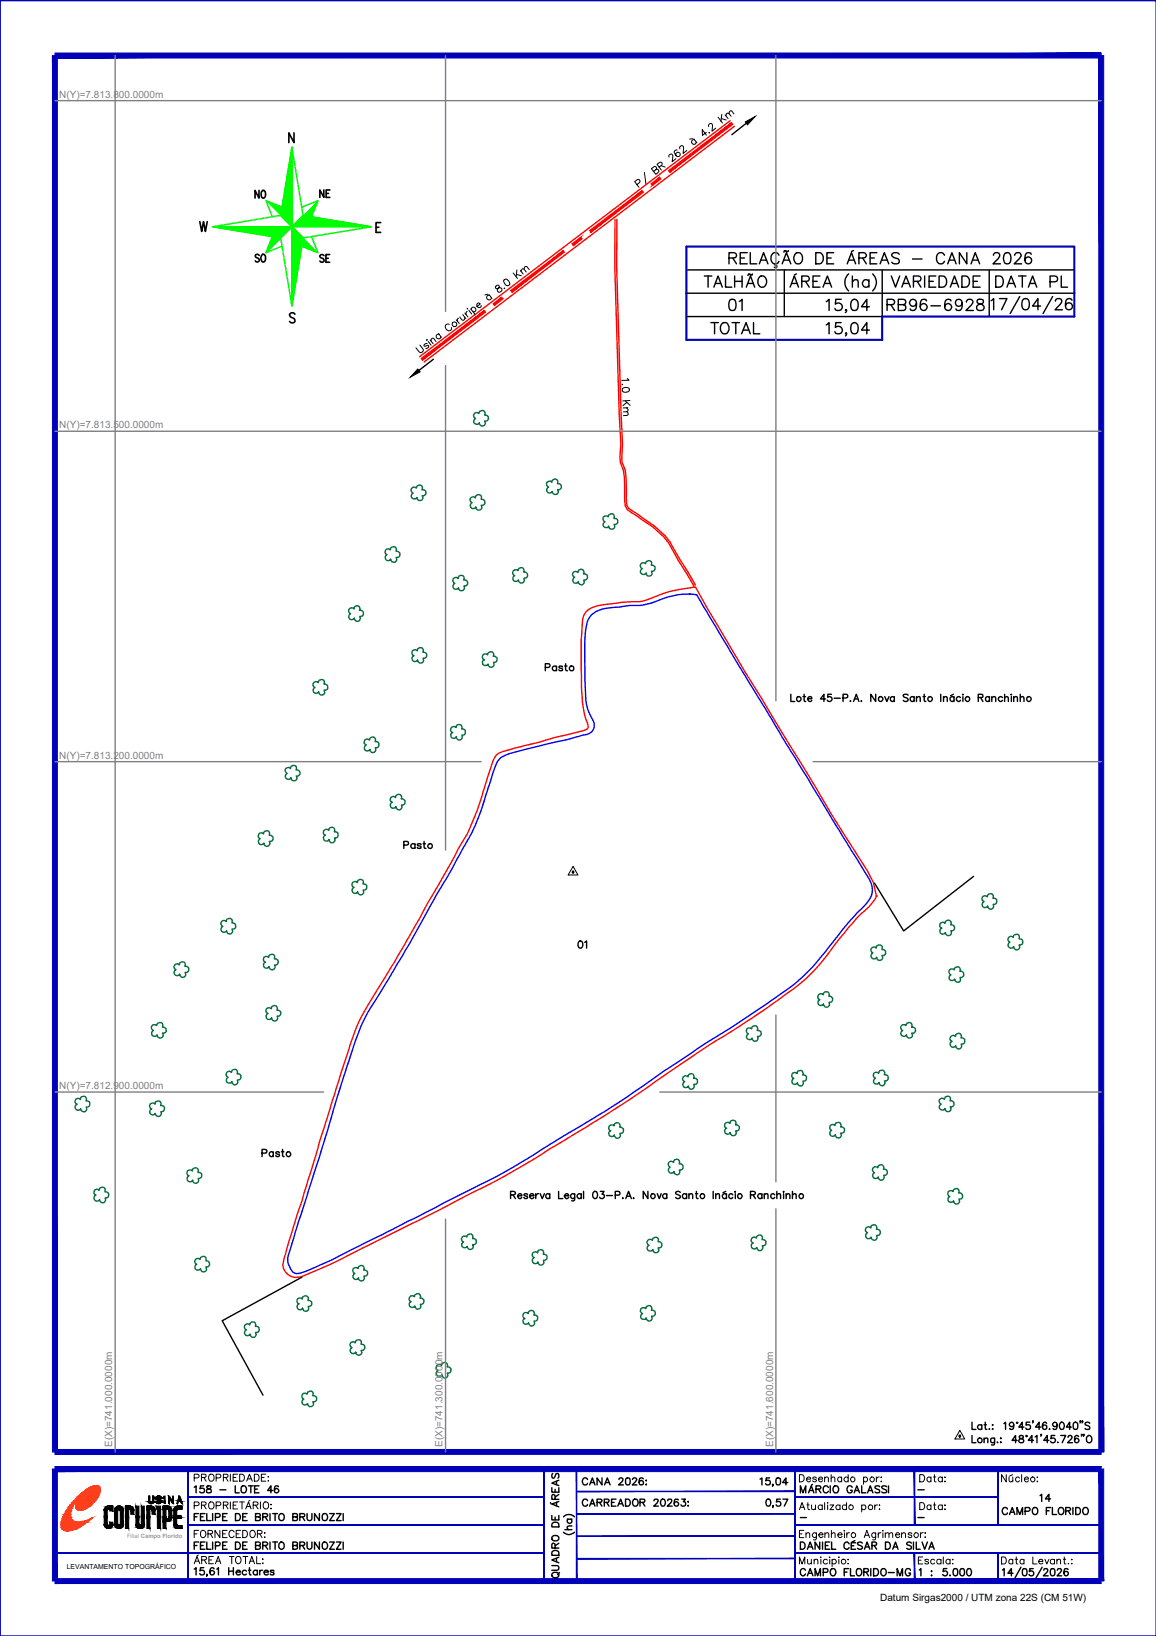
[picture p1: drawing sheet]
<svg xmlns="http://www.w3.org/2000/svg" width="210mm" height="297mm" viewBox="0 0 210 297" stroke-linecap="round" stroke-linejoin="round" font-family="sans-serif">
<defs><g id="words">
<text font-size="5.7" x="126.6" y="53.3">TALHÃO</text>
<g font-size="5.3">
<text x="148.9" y="57.9">15,04</text>
<text x="148.9" y="62.1">15,04</text>
</g>
<g font-size="4.9">
<text x="160.5" y="53.3">VARIEDADE</text>
<text x="179.6" y="53.3">DATA PL</text>
<text x="131.2" y="57.5">01</text>
<text x="159.8" y="57.5">RB96-6928</text>
<text x="127.7" y="61.7">TOTAL</text>
</g>
<g font-size="4.4">
<text x="45.2" y="37">NO</text>
<text x="56.8" y="37">NE</text>
<text x="45.2" y="48.7">SO</text>
<text x="56.8" y="48.7">SE</text>
</g>
<g font-size="4">
<text x="72" y="155.2">Pasto</text>
<text x="103.7" y="173.2">01</text>
<text x="187.7" y="273.8">14</text>
</g>
<g font-size="2.6">
<text x="165.5" y="271.6">-</text>
<text x="143.9" y="276.9">-</text>
<text x="165.5" y="276.9">-</text>
</g>
<g font-size="1.8" fill="#808080">
<text x="10.8" y="17.8">N(Y)=7.813.800.0000m</text>
<text x="10.8" y="77.8">N(Y)=7.813.500.0000m</text>
<text x="10.8" y="137.8">N(Y)=7.813.200.0000m</text>
<text x="10.8" y="197.8">N(Y)=7.812.900.0000m</text>
<text x="20.4" y="262.7" transform="rotate(-90 20.4 262.7)">E(X)=741.000.0000m</text>
<text x="80.3" y="262.7" transform="rotate(-90 80.3 262.7)">E(X)=741.300.0000m</text>
<text x="140.4" y="262.7" transform="rotate(-90 140.4 262.7)">E(X)=741.600.0000m</text>
</g>
<text font-size="1.8" x="159.8" y="290.7">Datum Sirgas2000 / UTM zona 22S (CM 51W)</text>
<text font-size="1.3" x="12.1" y="284.9">LEVANTAMENTO TOPOGRÁFICO</text>
<text font-size="1.1" fill="#989898" x="23.1" y="279.2">Filial Campo Florido</text>
</g></defs>
<!-- layer: MARGEM -->
<path d="M0 .1h209.9v296.9h-209.9zM0 .1v296.9" fill="none" stroke="#0000b8" stroke-width=".25"/>
<g fill="#0000b8" stroke="#0000b8" stroke-width=".18">
<path d="M98.7 266.7l.1 20.1v-20.1zM98.7 266.7l.1 20.1h-.1z"/>
<path d="M10 281.9h88.8zM10 282l88.8-.1z"/>
<path d="M144.4 281.9h55.5zM144.4 282l55.5-.1z"/>
<path d="M34.1 276.8h64.7zM34.1 276.9l64.7-.1z"/>
<path d="M144.4 276.8h55.6zM144.4 276.9l55.6-.1z"/>
<path d="M34.1 271.8h64.7zM34.1 271.9l64.7-.1z"/>
<path d="M34.1 266.7l.1 20.3zM34.1 266.7l.1 20.3z"/>
<path d="M104.6 266.7l.1 20.1zM104.6 266.7l.1 20.1z"/>
<path d="M144.3 266.7l.1 20.1zM144.3 266.7l.1 20.1z"/>
<path d="M166 282l.1 5v-5zM166 282l.1 5h-.1z"/>
<path d="M181.2 282l.1 5zM181.2 282l.1 5z"/>
<path d="M144.4 271.8h36.8zM144.4 271.9l36.8-.1z"/>
<path d="M181.2 266.7l.1 10.2zM181.2 266.7l.1 10.2z"/>
<path d="M166 266.7v10.2h.1zM166 266.7h.1v10.2z"/>
<path d="M104.7 270.7h39.7zM104.7 270.8l39.7-.1z"/>
<path d="M104.7 274.8h39.7zM104.7 274.9l39.7-.1z"/>
<path d="M104.7 278.9h39.7zM104.7 279l39.7-.1z"/>
<path d="M104.7 282.9h39.7zM104.7 283l39.7-.1z"/>
<path d="M199.5 266.7l.9 20.3v-20.3zM199.5 266.7l.9 20.3h-.9z"/>
<path d="M10 287.5h189.9v-.9zM10 286.6h189.9l-189.9 .9z"/>
<path d="M9.5 266.7v20.3h.9zM9.5 266.7h.9v20.3z"/>
<path d="M10 266.3v.9l189.9-.9zM10 267.2l189.9-.9v.9z"/>
<path d="M34.1 266.7l.1 20.2zM34.1 266.7l.1 20.2z"/>
<path d="M10 10.5h189.9v-.9zM10 9.6h189.9l-189.9 .9z"/>
<path d="M9.5 10.1l.9 253.5v-253.5zM9.5 10.1l.9 253.5h-.9z"/>
<path d="M10 263.2v.9l189.9-.9zM10 264.1l189.9-.9v.9z"/>
<path d="M199.5 10.1v253.5h.9zM199.5 10.1h.9v253.5z"/>
</g>
<g fill="none" stroke="#000" stroke-width=".25">
<path d="M27.4 272.8h.1M27.4 273h.1M27.4 272.8l-.2-.2v-1h-.2v1l.2 .3 .2 .1M27.5 272.8l.2-.2v-1h.2v1l-.2 .3-.2 .1M35.3 270l.3-.2v1.2M35.3 275.4h.5M36.1 274.8h-.8v1.3M36.1 280h-.8v1.3M36.4 275.4h.5M37 269.8h-.6l-.1 .5a.46 .46 0 0 1 .7 0 .46 .46 0 0 1 0 .7 .46 .46 0 0 1-.7-.2M37.2 274.8h-.8v1.3h.8M37.2 280h-.8v1.3h.8"/>
<path d="M37.5 274.8v1.3h.8M37.5 280v1.3h.8M37.6 269.8v.4l.4 .1a.36 .36 0 0 1 .4 .4 .36 .36 0 0 1-.3 .3h-.5l-.1-.2a.6 .6 0 0 1 .7-.6v-.4zM38.6 274.8v1.3M38.6 280v1.3M39.1 275.5l.8-.1v-.5l-.8-.1v1.3M39.9 270.5h1.1M40.4 275.4h.5M41.2 274.8h-.8v1.3h.8M41.2 280h-.8v1.3h.8M42.7 269.8v1.2h.7M42.8 274.8h.4a.66 .66 0 0 1 .5 .6 .66 .66 0 0 1-.5 .7h-.4z"/>
<path d="M42.8 280a.73 .73 0 0 1 .7 .3 .73 .73 0 0 1 0 .8l-.3 .2h-.4zM43.9 269.9l.2-.1a.63 .63 0 0 1 .7 .7 .63 .63 0 0 1-.8 .5l-.2-.4zM44.1 275.4h.5M44.9 274.8h-.8v1.3h.8M44.9 280h-.8v1.3h.8M45.1 269.8h.9M45.6 269.8v1.2M46.2 270.4h.5M46.4 275.4h.8l.1-.3-.1-.2-.8-.1v1.3l.8-.1 .1-.3-.3-.3M47 269.8h-.8v1.2h.8M47.7 275.4h.8l.1-.3-.1-.2-.8-.1v1.3M48.1 275.4l.5 .7"/>
<path d="M49 274.8v1.3M49 280v1.3M49.5 270.6h-.9l.6-.8v1.2M49.5 274.8h.9M49.5 280h.9M50 274.8v1.3M50 280v1.3M50.5 269.9v-.1a.47 .47 0 0 0-.6 .2v.9a.41 .41 0 0 0 .6 .1 .41 .41 0 0 0-.1-.7 .41 .41 0 0 0-.6 .3M50.9 274.9l.1-.1a.62 .62 0 0 1 .6 .7 .62 .62 0 0 1-.7 .5l-.3-.4 .1-.5zM53.2 275.4h.7l.1-.5-.8-.1v1.3l.8-.1v-.5l-.3-.1M54.4 275.4h.8l.1-.5-.9-.1v1.3M54.9 275.4l.4 .7"/>
<path d="M55.8 274.8v.9l.3 .4 .3-.1 .2-.3v-.9M55.8 280v.9l.3 .4 .5-.2v-.2v-.9M58 274.8v1.3l-.9-1.3v1.3M58 280v1.3l-.9-1.3v1.3M58.6 275l.2-.2a.63 .63 0 0 1 .7 .7 .63 .63 0 0 1-.8 .5l-.2-.4zM59.9 274.8h.8l-.8 1.3h.8M59.9 280h.8l-.8 1.3h.8M61.1 274.8h.8l-.8 1.3h.8M61.1 280h.8l-.8 1.3h.8M62.3 274.8v1.3M62.3 280v1.3M99.9 272.8l.2 .3"/>
<path d="M100.2 275.2v.8h1.3v-.8M100.2 270.1v.8h1.3v-.8M100.2 279a.64 .64 0 0 1 .8-.2 .64 .64 0 0 1 .4 .7 .64 .64 0 0 1-.8 .3 .64 .64 0 0 1-.4-.8zM100.4 276.5l.3-.1h.5l.2 .2 .1 .6h-1.3v-.4zM100.4 267.5l-.2 .3 .2 .6 .2-.1 .5-.8 .3 .2 .1 .4-.2 .3M100.8 272.2v-.7l-.4-.2-.2 .2v.7h1.3M100.8 270.4v.5M100.8 275.4v.6M101 268.9v.7M101 272.8v.6M101.5 272.6l-1.3 .5 1.3 .5M101.5 268.8l-1.3 .5 1.3 .4"/>
<path d="M101.5 271.3l-.7 .5M102.3 278.2a1.36 1.36 0 0 0 2 0M102.3 275.4a1.36 1.36 0 0 1 2 0M102.6 277.7h1.2M103 275.8h.8M103.2 275.8a.42 .42 0 0 0-.1 .7 .42 .42 0 0 0 .6 0 .42 .42 0 0 0 0-.7M103.8 277.1h-.8v.5l.3 .1M106.7 268.6a.48 .48 0 0 0-.6-.3 .48 .48 0 0 0-.4 .5v.3a.48 .48 0 0 0 .4 .5 .48 .48 0 0 0 .6-.3M106.7 272.5a.48 .48 0 0 0-.6-.3 .48 .48 0 0 0-.4 .5v.3a.48 .48 0 0 0 .4 .5 .48 .48 0 0 0 .6-.3M107.1 269.6l.5-1.3 .4 1.3M107.1 273.5l.5-1.3 .4 1.3M107.2 269.2h.7"/>
<path d="M107.2 273h.7M108.4 272.8l.8-.1 .1-.3-.1-.2h-.8v1.3M108.8 272.8l.5 .7M109.3 268.3v1.3l-.9-1.3v1.3M109.7 272.8l.7-.1 .1-.4-.8-.1v1.3M109.8 269.6l.5-1.3 .5 1.3M110 269.2h.6M110.2 272.8l.4 .7M111 272.8h.5M111.8 272.2h-.8v1.3h.8M112.2 273.5l.5-1.3 .5 1.3M112.4 268.6l.2-.3h.3l.2 .2-.2 .5-.6 .6h.9"/>
<path d="M112.4 273h.6M113.6 272.2h.4a.68 .68 0 0 1 .4 .6 .68 .68 0 0 1-.4 .7h-.4zM113.7 268.4h.6l.1 .5a.53 .53 0 0 1-.5 .7 .87 .87 0 0 1-.2-1.2zM114.9 268.6l.2-.3 .4 .1 .1 .1a1.67 1.67 0 0 1-.8 1.1h.9M115 272.4l.2-.2a.63 .63 0 0 1 .7 .7 .63 .63 0 0 1-.8 .5l-.2-.4zM116.2 272.8l.8-.1 .1-.3-.3-.2h-.6v1.3M116.7 272.8l.4 .7M116.8 268.5l-.4-.2a.7 .7 0 0 0-.3 1.1 .39 .39 0 0 0 .6 .1 .39 .39 0 0 0 0-.6 .39 .39 0 0 0-.6 .1l-.1 .2M117.3 268.8h.1zM117.3 269.6h.1zM118.7 272.5l.3-.3 .4 .1 .1 .2-.2 .4-.6 .6h.8M120.1 272.2h.2a.65 .65 0 0 1 .5 .6 .65 .65 0 0 1-.5 .7 .79 .79 0 0 1-.2-1.3z"/>
<path d="M121.2 272.5l.1-.2 .2-.1h.4l.1 .2-.2 .5-.6 .6h.8M123.1 272.4v-.2h-.3a.69 .69 0 0 0-.4 .7 .69 .69 0 0 0 .5 .6 .39 .39 0 0 0 .3-.4 .39 .39 0 0 0-.4-.4 .39 .39 0 0 0-.4 .3M123.8 272.2h.7l-.4 .5a.43 .43 0 0 1 .4 .4 .43 .43 0 0 1-.3 .4 .43 .43 0 0 1-.5-.3M124.9 272.7h.1zM124.9 273.4h.1zM138 268.5l.3-.2v1.3M139.3 272.2h.1a.65 .65 0 0 1 .6 .6 .65 .65 0 0 1-.6 .7 .79 .79 0 0 1-.1-1.3zM139.7 268.3h-.6v.6a.45 .45 0 0 1 .7-.1 .45 .45 0 0 1-.1 .7 .45 .45 0 0 1-.7-.1M140.4 269.6l-.1-.1 .1 .2-.1 .2M140.4 273.4h-.1h.1l-.1 .3M141.1 268.4h.5l.1 .5a.53 .53 0 0 1-.5 .7 .87 .87 0 0 1-.1-1.2zM141.7 272.2h-.6l-.1 .5a.45 .45 0 0 1 .7 0 .45 .45 0 0 1-.1 .7 .45 .45 0 0 1-.7-.2"/>
<path d="M142.2 272.2h.8l-.6 1.3M143 269.2h-.9l.6-.9v1.3M145.3 280h.5a.71 .71 0 0 1 .4 .6 .71 .71 0 0 1-.4 .7h-.5zM145.3 271v-1.2l.5 1.2 .5-1.2v1.2M146.8 271l.5-1.2 .5 1.2M147 270.6h.6M147.5 269.5l-.2 .1M148.2 270.4l.7-.1 .2-.3-.2-.2h-.7v1.2M148.6 270.4l.5 .6M148.8 280v1.3l-.8-1.3v1.3M149.4 280v1.3M150.4 270.1a.48 .48 0 0 0-.5-.3 .48 .48 0 0 0-.4 .4v.4a.48 .48 0 0 0 .4 .4 .48 .48 0 0 0 .5-.3"/>
<path d="M150.7 280h-.8v1.3h.8M150.7 269.8v1.2M151 280v1.3h.8M151.4 269.9l.2-.1a.63 .63 0 0 1 .7 .7 .63 .63 0 0 1-.8 .5l-.2-.4zM154.7 270.1a.48 .48 0 0 0-.5-.3 .48 .48 0 0 0-.4 .4v.4a.47 .47 0 0 0 .5 .5 .47 .47 0 0 0 .4-.5h-.3M155.1 271l.5-1.2 .5 1.2M155.2 279.7l-.5 .3M155.3 270.6h.6M156.5 269.8v1.2h.7M157.5 271l.5-1.2 .5 1.2M157.7 270.6h.6M159.7 269.9l-.3-.1-.5 .1v.3l.7 .3v.5h-.4l-.3-.1"/>
<path d="M160.8 280h.4a.71 .71 0 0 1 .5 .6 .71 .71 0 0 1-.5 .7h-.4zM161 269.9l-.3-.1-.6 .1 .1 .3 .7 .3 .1 .2v.2l-.3 .1-.6-.1M161.3 269.8v1.2M165.9 280v1.3M166.4 280v1.3h.7M167.4 280l.5 1.3 .5-1.3M182.9 274a.48 .48 0 0 0-.5-.3 .48 .48 0 0 0-.4 .5v.3a.48 .48 0 0 0 .4 .5 .48 .48 0 0 0 .5-.3M183.3 275l.5-1.3 .5 1.3M183.5 274.6h.6M184.7 275v-1.3l.5 1.3 .5-1.3v1.3M186.1 274.4l.8-.1 .1-.4-.1-.1-.8-.1v1.3M192.3 273.9l.2-.2a.63 .63 0 0 1 .7 .7 .63 .63 0 0 1-.8 .5l-.2-.4z"/>
<path d="M193.5 274.3h.8l.1-.4-.1-.1-.8-.1v1.3M194 274.3l.4 .7M194.8 273.7v1.3M195.3 273.7h.4a.68 .68 0 0 1 .5 .6 .68 .68 0 0 1-.5 .7h-.4zM196.7 273.9l.3-.2a.63 .63 0 0 1 .6 .7 .63 .63 0 0 1-.8 .5l-.2-.4zM35.3 284.9l.3-.3v1.3M35.3 280.6h.5M36.4 280.6h.5M37 284.6h-.6l-.1 .6a.45 .45 0 0 1 .7 0 .45 .45 0 0 1-.1 .7 .45 .45 0 0 1-.6-.2M37.6 285.9l-.1-.1 .1 .2-.1 .2M38.9 284.8l-.1-.1a.4 .4 0 0 0-.6 .2 .72 .72 0 0 0 .3 1 .41 .41 0 0 0 .4-.3 .41 .41 0 0 0-.4-.5 .41 .41 0 0 0-.4 .4M39.1 280.7l.7-.1 .1-.5-.8-.1v1.3"/>
<path d="M39.4 284.9l.3-.3v1.3M40.4 280.6h.5M41.5 284.6v1.3M41.5 285.3h.9M42.4 284.6v1.3M42.9 285.4h.7a.4 .4 0 0 0-.5-.3 .4 .4 0 0 0-.1 .7l.2 .1 .4-.1M44.1 280.6h.5M44.7 285.3a.43 .43 0 0 0-.6-.1 .43 .43 0 0 0 0 .6 .43 .43 0 0 0 .6 0M45.1 285.1h.5M45.3 284.6v1.1l.1 .2h.2M46.4 280.6h.6l.3-.4-.3-.2h-.6v1.3h.6l.2-.1 .1-.3-.3-.3M46.7 285.3a.43 .43 0 0 0-.6-.1 .43 .43 0 0 0 0 .6 .43 .43 0 0 0 .6 0"/>
<path d="M46.7 285.1v.8M47.2 285.1v.8M47.7 285.1a.38 .38 0 0 0-.5 .3M47.7 280.6l.8-.1 .1-.3-.3-.2h-.6v1.3M48 285.4h.7a.42 .42 0 0 0-.7-.2 .42 .42 0 0 0 .3 .7l.4-.1M48.1 280.6l.5 .7M49.7 285.3l-.2-.2-.4 .2 .6 .3v.3h-.4l-.2-.1M50.8 280.2a.46 .46 0 0 1 .5-.2 .46 .46 0 0 1 .3 .5 .55 .55 0 0 1-.5 .8 .55 .55 0 0 1-.5-.8zM53.2 280.6l.8-.1v-.4l-.8-.1v1.3l.8-.1v-.5l-.3-.1M54.4 280.6l.9-.1v-.4l-.9-.1v1.3M54.9 280.6l.4 .7M58.6 280.2a.6 .6 0 0 1 .9 .1 .6 .6 0 0 1-.3 .9 .53 .53 0 0 1-.6-.1 .53 .53 0 0 1-.1-.6z"/>
<path d="M100.2 284.3h.9a.42 .42 0 0 1 .4 .4 .42 .42 0 0 1-.4 .4h-.9M100.2 285.7a.64 .64 0 0 1 .8-.2 .64 .64 0 0 1 .4 .7 .64 .64 0 0 1-.8 .3 .64 .64 0 0 1-.4-.8zM100.4 281.6l.3-.1 .6 .1 .2 .3v.5h-1.3v-.5zM100.8 281.1v-.8l-.4-.1-.2 .1v.8h1.3M101 282.9v.6M101.5 282.7l-1.3 .5 1.3 .5M101.5 280.2l-.7 .5M101.6 285.5l-.4 .4M146.3 285.1a.53 .53 0 0 0-.8-.2 .53 .53 0 0 0-.2 .7 .48 .48 0 0 0 .4 .5 .48 .48 0 0 0 .6-.3M146.6 281.3l.5-1.3 .5 1.3M146.6 286.1l.5-1.3 .5 1.3M146.8 280.9h.6"/>
<path d="M146.8 285.7h.6M148 286.1v-1.3l.5 1.3 .5-1.3v1.3M149.5 285.5l.7-.1 .1-.5-.8-.1v1.3M149.9 280.6h.4M150.9 285a.6 .6 0 0 1 .8 .1 .6 .6 0 0 1-.1 .8 .6 .6 0 0 1-.8-.1 .6 .6 0 0 1 .1-.8zM153.3 285.4h.5M154.1 284.8h-.8v1.3M154.2 280.3a.48 .48 0 0 0-.6-.3 .48 .48 0 0 0-.4 .5 .53 .53 0 0 0 .3 .7 .53 .53 0 0 0 .7-.2M154.4 284.8v1.3h.8M154.6 280.7h.4M155.4 280.1h-.8v1.2h.8M155.6 285a.63 .63 0 0 1 .9 .4 .63 .63 0 0 1-.7 .7l-.2-.2-.1-.3z"/>
<path d="M156.6 280.2a.49 .49 0 0 0-.5-.2 .49 .49 0 0 0-.4 .3l.8 .4 .1 .4a.62 .62 0 0 1-.9 0M156.8 285.4l.8-.1v-.4l-.8-.1v1.3M157 281.3l.4-1.3 .5 1.3M157.1 280.9h.7M157.3 285.4l.4 .7M158.1 284.8v1.3M158.3 280.6l.8-.1v-.4l-.8-.1v1.3M158.6 284.8h.4a.69 .69 0 0 1 .5 .7 .69 .69 0 0 1-.5 .6h-.4zM158.7 280.6l.5 .7M160.1 285a.59 .59 0 0 1 .8 .1 .59 .59 0 0 1-.1 .8 .46 .46 0 0 1-.6 .2 .46 .46 0 0 1-.3-.5zM161.3 285.5h1.1M162.1 281.3l.5-1.3 .5 1.3"/>
<path d="M162.3 280.9h.6M162.9 286.1v-1.3l.5 1.3 .5-1.3v1.3M165.3 285.1a.48 .48 0 0 0-.5-.3 .48 .48 0 0 0-.4 .5 .54 .54 0 0 0 .2 .7 .54 .54 0 0 0 .7-.1v-.3h-.3M165.5 280.2a.46 .46 0 0 0-.5-.2 .46 .46 0 0 0-.4 .3l.8 .5v.4a.6 .6 0 0 1-.8-.1M166.9 285.1l.3-.3v1.3M168.7 281.3l.5-1.3 .4 1.3M168.8 280.9h.7M169.1 285.3h.1zM169.1 286h.1zM171.9 284.8h-.6l-.1 .6a.46 .46 0 0 1 .7-.1 .46 .46 0 0 1 0 .7 .46 .46 0 0 1-.7-.1M172.5 286v.1l.1-.1M173.2 284.8a.47 .47 0 0 1 .7 .3v.8a.41 .41 0 0 1-.4 .2 .41 .41 0 0 1-.4-.2v-.5z"/>
<path d="M174.5 284.8a.45 .45 0 0 1 .6 .3v.3a.59 .59 0 0 1-.3 .7l-.5-.2v-.5zM175.7 284.8a.42 .42 0 0 1 .6 .3 .66 .66 0 0 1-.4 1 .84 .84 0 0 1-.2-1.3zM182 285.1l.3-.3v1.3M183.9 285.7h-.9l.6-.9v1.3M185.4 284.6l-1.1 1.9M185.8 284.8a.47 .47 0 0 1 .6 .3v.8a.41 .41 0 0 1-.3 .2 .41 .41 0 0 1-.4-.2l-.1-.5zM187.6 284.8h-.6l-.1 .6a.46 .46 0 0 1 .7-.1 .46 .46 0 0 1-.1 .7 .46 .46 0 0 1-.6-.1M189.2 284.6l-1.1 1.9M189.5 285.1l.2-.3h.3l.2 .4-.8 .9h.9M190.9 284.8a.47 .47 0 0 1 .6 .3v.8a.41 .41 0 0 1-.4 .2 .41 .41 0 0 1-.3-.2l-.1-.5zM192 285.1l.1-.3h.4l.2 .4-.8 .9h.9M193.9 285l-.1-.2a.42 .42 0 0 0-.5 .3 .66 .66 0 0 0 .3 1 .41 .41 0 0 0 .4-.4 .41 .41 0 0 0-.4-.4 .41 .41 0 0 0-.4 .4"/>
</g>
<g fill="none" stroke="#000" stroke-width=".18">
<path d="M35.3 268.3h.7l.2-.2-.2-.4h-.7v1.2M35.3 273.4l.7-.1 .2-.4-.2-.2h-.7v1.3M35.3 278.5h.5M36.1 277.9h-.8v1.3M36.5 278a.6 .6 0 0 1 .8 .1 .6 .6 0 0 1 0 .9l-.2 .1a.59 .59 0 0 1-.7-.2 .59 .59 0 0 1 0-.7zM36.6 268.3l.7-.1 .1-.4-.8-.1v1.2M36.6 273.3l.7-.1 .1-.4-.8-.1v1.3M37 268.3l.4 .6M37 273.3l.4 .7M37.8 278.5l.8-.1v-.4l-.8-.1v1.3M38.1 267.7a.62 .62 0 0 1 .8 .6 .62 .62 0 0 1-.8 .6l-.2-.4v-.5zM38.1 272.7a.62 .62 0 0 1 .8 .6 .62 .62 0 0 1-.8 .6l-.2-.4v-.5z"/>
<path d="M38.2 278.5l.4 .7M39.2 268.3l.8-.1v-.4l-.8-.1v1.2M39.2 273.4l.8-.2v-.4l-.8-.1v1.3M39.9 277.9v1.3l-.9-1.3v1.3M40.4 278.5h.5M40.6 268.3l.7-.1 .1-.4-.8-.1v1.2M40.6 273.3l.7-.1 .1-.4-.8-.1v1.3M41 268.3l.4 .6M41 273.3l.4 .7M41.2 277.9h-.8v1.3h.8M41.8 267.7v1.2M41.8 272.7v1.3"/>
<path d="M42.3 268.3h.5M42.3 273.3h.5M42.5 278.2a.48 .48 0 0 0-.6-.3 .48 .48 0 0 0-.3 .5 .53 .53 0 0 0 .2 .7 .53 .53 0 0 0 .7-.2M42.9 278.5h.5M43.1 267.7h-.8v1.2h.8M43.1 272.7h-.8v1.3h.8M43.5 267.7h.4a.68 .68 0 0 1 .5 .6 .68 .68 0 0 1-.5 .6h-.4zM43.5 272.7h.9M43.7 277.9h-.8v1.3h.8M43.9 272.7v1.3M44.1 277.9a.71 .71 0 0 1 .8 .3v.2a.62 .62 0 0 1-.4 .8h-.4zM44.6 274l.5-1.3 .5 1.3"/>
<path d="M44.8 268.9l.5-1.2 .5 1.2M44.8 273.5h.6M45 268.5h.6M45.4 272.4l-.3 .2M45.5 278a.6 .6 0 0 1 .8 .1 .6 .6 0 0 1-.1 .9l-.1 .1a.59 .59 0 0 1-.7-.2 .59 .59 0 0 1 0-.7zM46 273.3l.7-.1 .2-.3-.2-.2h-.7v1.3M46.2 267.7h.4a.68 .68 0 0 1 .5 .6 .68 .68 0 0 1-.5 .6h-.4zM46.4 273.3l.5 .7M46.7 278.5l.8-.1v-.4l-.8-.1v1.3M47.2 278.5l.4 .7M47.3 272.7v1.3M47.5 268.3h.5"/>
<path d="M48 272.7a.62 .62 0 0 1 .8 .6 .62 .62 0 0 1-.8 .6l-.2-.4v-.5zM48 278.4h.1zM48 279.1h.1zM48.3 267.7h-.8v1.2h.8M48.6 268.1h.2zM48.6 268.9h.2zM49.1 273.2h.2zM49.2 273.8v.2zM145.2 267.7h.4a.71 .71 0 0 1 .4 .7 .71 .71 0 0 1-.4 .7h-.4zM145.2 274.1l.4-1.3 .5 1.3M145.2 278.5h.4M145.3 273.7h.7"/>
<path d="M146 277.9h-.8v1.3h.8M146.3 278.5l.3-.2 .3 .1 .1 .8M146.3 278.3v.9M146.4 268.5h.8a.42 .42 0 0 0-.5-.3 .42 .42 0 0 0-.3 .5 .42 .42 0 0 0 .4 .4l.4-.3M146.5 273.2h.4M146.7 272.8v1l.1 .3h.2M147.4 273.2v.9h.5l.2-.3M148.1 273.2v.9M148.3 268.4a.37 .37 0 0 0-.4-.2 .37 .37 0 0 0-.3 .2v.1l.5 .1 .2 .2a.37 .37 0 0 1-.4 .3 .37 .37 0 0 1-.3-.3M148.3 278.3v1l-.2 .3h-.4M148.3 278.5a.42 .42 0 0 0-.7-.1 .42 .42 0 0 0 0 .6 .42 .42 0 0 0 .7 0M148.6 268.5h.8a.4 .4 0 0 0-.6-.3 .4 .4 0 0 0-.1 .6 .37 .37 0 0 0 .3 .3 .37 .37 0 0 0 .4-.3"/>
<path d="M148.7 278.7h.7a.42 .42 0 0 0-.7-.2 .42 .42 0 0 0 .3 .7l.4-.2M149.3 273.4a.42 .42 0 0 0-.6 0 .42 .42 0 0 0 0 .6 .42 .42 0 0 0 .6-.1M149.3 273.2v.9M149.7 268.4l.3-.2 .4 .1v.8M149.7 268.2v.9M149.7 272.8v1.3M149.8 278.5l.3-.2 .3 .1 .1 .8M149.8 278.3v.9M150.3 272.8l.1 .1zM150.3 273.2v.9M150.7 273.2h.7l-.7 .9h.7M150.9 268.4l.3-.2 .3 .1 .1 .8"/>
<path d="M150.9 267.7v1.4M151 278.5l.3-.2 .3 .1v.8M151 277.9v1.3M152.1 278.7h.8a.42 .42 0 0 0-.7-.2 .42 .42 0 0 0 .2 .7l.5-.2M152.5 273.4a.42 .42 0 0 0-.6 0 .42 .42 0 0 0 0 .6 .42 .42 0 0 0 .6-.1M152.5 273.2v.9M152.8 268.4a.4 .4 0 0 0-.6-.1 .4 .4 0 0 0 0 .6 .4 .4 0 0 0 .6-.1M152.8 268.2v.9M153.3 277.9v.1zM153.3 278.3v.9M153.7 273.4a.42 .42 0 0 0-.6 0 .42 .42 0 0 0 0 .6 .42 .42 0 0 0 .6-.1M153.7 272.8v1.3"/>
<path d="M153.8 278.3v.9M154 268.4a.42 .42 0 0 0-.6-.1 .42 .42 0 0 0 0 .6 .42 .42 0 0 0 .6-.1M154 267.7v1.4M154.3 278.3l-.4 .1-.1 .3M156.5 273.4a.42 .42 0 0 1 .6 0 .42 .42 0 0 1 0 .6 .42 .42 0 0 1-.6-.1M156.5 273.2v1.3M156.8 268.4a.4 .4 0 0 1 .6-.1 .4 .4 0 0 1 0 .6 .4 .4 0 0 1-.6-.1M156.8 268.2v1.3M156.9 279.2l.5-1.3 .5 1.3M157.1 278.8h.6M158.8 273.2v.9M159 278.3v1.2l-.5 .1"/>
<path d="M159 278.5a.4 .4 0 0 0-.6-.1 .4 .4 0 0 0 0 .6 .4 .4 0 0 0 .6 0M159.1 268.2v.9M159.3 273.2a.38 .38 0 0 0-.5 .4M159.5 278.3v.9M159.6 268.2l-.3 .1-.2 .2M159.6 273.3h.2zM159.7 274v.1zM159.9 268.3h.2zM159.9 269h.2zM159.9 278.3l-.3 .1-.1 .3M160.3 277.9v.1zM160.3 278.3v.9"/>
<path d="M160.7 278.5l.4-.2 .3 .1v.8M160.7 278.3v.9M161.4 278.5l.4-.2 .3 .1v.8M162.6 278.7h.8a.4 .4 0 0 0-.6-.4 .4 .4 0 0 0-.1 .7l.1 .1a.38 .38 0 0 0 .6-.1M163.7 278.5l.3-.2 .3 .1 .1 .8M163.7 278.3v.9M165.6 278.5a.37 .37 0 0 0-.4-.2 .37 .37 0 0 0-.3 .2l.6 .3 .1 .2a.37 .37 0 0 1-.4 .2 .37 .37 0 0 1-.3-.2M167 267.7h.4a.69 .69 0 0 1 .5 .7 .69 .69 0 0 1-.5 .7h-.4zM167 272.8h.4a.66 .66 0 0 1 .5 .7 .66 .66 0 0 1-.5 .6h-.4zM167.1 278.3v.9M167.6 278.3l-.3 .1-.2 .3M167.9 279.1h.2z"/>
<path d="M168 278.3v.1zM169 268.4a.4 .4 0 0 0-.6-.1 .4 .4 0 0 0 0 .6 .4 .4 0 0 0 .6-.1M169 273.4a.41 .41 0 0 0-.6 0 .41 .41 0 0 0 0 .6 .41 .41 0 0 0 .6-.1M169 268.2v.9M169 273.2v.9M169.5 273.2h.4M169.5 268.2h.4M169.7 267.7v1.1v.2l.3 .1M169.7 272.8v1.3h.3M171.1 268.4a.42 .42 0 0 0-.6-.1 .42 .42 0 0 0 0 .6 .42 .42 0 0 0 .6-.1M171.1 273.4a.42 .42 0 0 0-.6 0 .42 .42 0 0 0 0 .6 .42 .42 0 0 0 .6-.1M171.1 268.2v.9"/>
<path d="M171.1 273.2v.9M171.5 273.3h.2zM171.6 268.2v.1zM171.6 268.9v.2zM171.6 274v.1zM182.7 267.7v1.4l-.8-1.4v1.4M183.2 268.2v.6l.2 .3h.2l.3-.3M183.9 267.7l-.6 .3M183.9 268.2v.9M185.1 268.4a.4 .4 0 0 0-.6-.1 .4 .4 0 0 0 0 .6 .4 .4 0 0 0 .6-.1M185.5 267.7v1.4M186 268.5h.7v-.1a.4 .4 0 0 0-.6-.1 .4 .4 0 0 0 0 .6 .4 .4 0 0 0 .6-.1"/>
<path d="M188.3 268.2v.1zM188.3 268.9v.2zM35.3 283.9l.5-1.3 .5 1.3M35.5 283.4h.6M36 282.3l-.2 .2M36.6 283.2h.6l.3-.3-.1-.3h-.8v1.3M37.1 283.2l.4 .7M37.9 283.2h.5M38.7 282.6h-.8v1.3h.8M39.1 283.9l.5-1.3 .5 1.3M39.3 283.4h.6M41.7 282.6h.8"/>
<path d="M42.1 282.6v1.3M42.9 282.8a.6 .6 0 0 1 .8 .1 .6 .6 0 0 1-.1 .8 .6 .6 0 0 1-.8-.1 .6 .6 0 0 1 .1-.8zM44.1 282.6h.9M44.6 282.6v1.3M45.3 283.9l.4-1.3 .5 1.3M45.4 283.4h.7M46.6 282.6v1.3h.7M47.7 283.8h.1zM47.7 283v.2zM145.2 284v-1.3l.4 1.3 .5-1.3v1.3M146.6 283.1l.1 .8 .3 .1 .3-.3M147.3 283.1v.9"/>
<path d="M147.8 283.4l.2-.2h.4l.1 .8M147.8 283.1v.9M149 282.7h.1zM149.1 283.1v.9M150.2 283.3a.42 .42 0 0 0-.6-.1 .42 .42 0 0 0 0 .6 .42 .42 0 0 0 .6 0M150.6 282.7h.1zM150.7 283.1v.9M151.1 283.3a.42 .42 0 0 1 .6-.1 .42 .42 0 0 1 0 .6 .42 .42 0 0 1-.6 0M151.1 283.1v1.3M152.3 282.7v.1zM152.3 283.1v.9M153.9 283.2h.2z"/>
<path d="M153.9 283.9h.2zM166.8 283.3h.5M167.6 282.7h-.8v1.3h.8M168.6 283.3l-.2-.2-.4 .1v.2l.4 .1 .2 .3-.2 .2-.4-.1-.1-.1M169.7 283.3a.41 .41 0 0 0-.6-.1 .41 .41 0 0 0 0 .6 .41 .41 0 0 0 .6 0M170.9 283.3a.42 .42 0 0 0-.7-.1 .42 .42 0 0 0 0 .6 .42 .42 0 0 0 .7 0M170.9 283.1v.9M171.3 282.7v1.3M172.5 283.3a.42 .42 0 0 0-.6-.1 .42 .42 0 0 0 0 .6 .42 .42 0 0 0 .6 0M172.5 283.1v.9M172.9 283.2h.2zM172.9 283.9h.2z"/>
<path d="M181.9 282.7h.4a.68 .68 0 0 1 .4 .6 .68 .68 0 0 1-.4 .7h-.4zM183.9 283.3a.41 .41 0 0 0-.6-.1 .41 .41 0 0 0 0 .6 .41 .41 0 0 0 .6 0M183.9 283.1v.9M184.3 283.1h.5M184.5 282.7v1l.1 .2 .2 .1M185.9 283.3a.41 .41 0 0 0-.6-.1 .41 .41 0 0 0 0 .6 .41 .41 0 0 0 .6 0M185.9 283.1v.9M187.5 282.7v1.3h.8M188.6 283.5h.8l-.2-.3a.43 .43 0 0 0-.5 .1 .43 .43 0 0 0 .1 .6 .43 .43 0 0 0 .6-.1M189.7 283.1l.4 .9 .4-.9M191.5 283.3a.42 .42 0 0 0-.7-.1 .42 .42 0 0 0 0 .6 .42 .42 0 0 0 .7 0M191.5 283.1v.9"/>
<path d="M191.9 283.4l.2-.2h.4l.1 .8M191.9 283.1v.9M193.1 283.1h.4M193.3 282.7v1v.2l.2 .1M194 283.9h-.1h.2M194.6 283.2h.1zM194.6 283.9h.1z"/>
<circle cx="154.5" cy="273.7" r=".43"/>
<circle cx="154.9" cy="268.6" r=".43"/>
<circle cx="155" cy="278.7" r=".44"/>
<circle cx="158.1" cy="273.7" r=".43"/>
<circle cx="158.4" cy="268.6" r=".43"/>
<circle cx="166.4" cy="278.7" r=".43"/>
<circle cx="187.5" cy="268.6" r=".43"/>
<circle cx="153.2" cy="283.5" r=".43"/>
</g>
<g fill="#000" stroke="#000" stroke-width=".18">
<path d="M21.2 273.6h.8zM21.3 273.5h.6zM21.5 273.5h.3zM23.6 274.1h.7zM23.7 274.1h.6zM27.5 272.8h.3zM27.5 274.1h.7zM28.6 271.7h.5zM29 272.5h.2zM29 272.8h.2zM30.5 274.1h.7zM30.5 275.7h.7z"/>
<path d="M31.5 276.9h.7zM31.6 274.1h.6zM32.2 277.5h.9z"/>
<path d="M18.9 276.8h.6zM18.9 276.8h.6z"/>
<path d="M18.9 276.8h.6zM18.9 276.8h.6z"/>
<path d="M18.9 276.9h.7zM18.9 276.9h.7z"/>
<path d="M18.9 275.4l.6 1.4v-1.4zM18.9 275.4l.6 1.4h-.6z"/>
<path d="M18.9 276.8h.6zM18.9 276.8h.6z"/>
<path d="M18.9 274.2l.6 .1zM18.9 274.2l.6 .1z"/>
<path d="M18.9 274.3l.6 1.1v-1.1zM18.9 274.3l.6 1.1h-.6z"/>
<path d="M18.9 276.8h.6zM18.9 276.8h.6z"/>
<path d="M18.9 276.8l.7 .1zM18.9 276.8l.7 .1z"/>
<path d="M18.9 274.1l.6 .1zM18.9 274.1l.6 .1z"/>
<path d="M18.9 274.2h.6zM18.9 274.2h.6z"/>
<path d="M18.9 276.9h.7zM18.9 276.9h.7z"/>
<path d="M18.9 274.1h.7zM18.9 274.1h.6z"/>
<path d="M19 276.9h.6zM19 276.9h.6z"/>
<path d="M19 276.9l.6 .1zM19 276.9l.6 .1z"/>
<path d="M19 274.1h.6zM19 274.1h.6z"/>
<path d="M19 274.1h.6zM19 274.1h.6zM18.9 274.1h.7zM18.9 274.1h.7z"/>
<path d="M19 277h.7zM19 277h.7z"/>
<path d="M19 274h.7zM19 274h.7z"/>
<path d="M19 274h.7zM19 274l.6 .1z"/>
<path d="M19.9 276.9h.6zM19.9 276.9h.6z"/>
<path d="M19.9 276.8h.6zM19.9 276.8h.6z"/>
<path d="M19.9 276.8h.6zM19.9 276.8h.6z"/>
<path d="M19.5 277.5h.4zM19.5 277.5h.3z"/>
<path d="M19.3 277.4h.8zM19.3 277.4l.6 .1z"/>
<path d="M19.2 277.4h1zM19.2 277.4h.9z"/>
<path d="M19.1 277.3h1.2zM19.1 277.3l1.1 .1z"/>
<path d="M19 277.1l1.3 .2 .1-.2zM19 277.1l1.3 .2h-1.2z"/>
<path d="M19.8 277h.6zM19.7 277h.7z"/>
<path d="M19 277h1.4zM19 277h1.4z"/>
<path d="M19 277l1.4 .1v-.1zM19 277l1.4 .1h-1.4z"/>
<path d="M19.9 276.4l.6 .4v-.4zM19.9 276.4l.6 .4h-.6z"/>
<path d="M19.9 276.8h.6zM19.9 276.8h.6z"/>
<path d="M19.9 276.8h.6zM19.9 276.8h.6z"/>
<path d="M19.9 276.8l.6 .1zM19.9 276.8l.6 .1z"/>
<path d="M19.9 276.9h.6zM19.9 276.9h.6z"/>
<path d="M19.9 276.9h.6zM19.8 276.9h.7z"/>
<path d="M19.8 276.9h.7zM19.8 276.9l.6 .1z"/>
<path d="M19.7 273.5h.8zM19.6 273.5h.9z"/>
<path d="M19.6 273.5h.9zM19.4 273.5h1.1z"/>
<path d="M19.4 273.5l1.1 .1zM19.3 273.6h1.2z"/>
<path d="M19.3 273.6l1.2 .1v-.1zM19.3 273.6l1.2 .1h-1.4z"/>
<path d="M19.1 273.7l1.4 .1zM19.1 273.7l1.4 .1h-1.5z"/>
<path d="M19 273.8l1.5 .2v-.2zM19 273.8l1.5 .2h-1.5z"/>
<path d="M19 274h1.5zM19 274h1.5z"/>
<path d="M19.9 274l.6 .3v-.3zM19.9 274l.6 .3h-.6z"/>
<path d="M20.8 276.8h.6zM20.8 276.8h.6z"/>
<path d="M20.8 276.8h.6zM20.8 276.8h.6z"/>
<path d="M20.8 276.9h.6zM20.8 276.9h.6z"/>
<path d="M20.8 274.2h.6zM20.8 274.2h.6z"/>
<path d="M20.8 274.2l.6 .1zM20.8 274.3h.6zM20.8 274.3h.6zM20.8 274.3h.6z"/>
<path d="M20.8 274.3l.6 2.5v-2.5zM20.8 274.3l.6 2.5h-.6z"/>
<path d="M20.8 276.8h.6zM20.8 276.8h.6z"/>
<path d="M20.8 276.8h.6zM20.8 276.8h.6z"/>
<path d="M20.8 274.1h.6zM20.8 274.1h.6z"/>
<path d="M20.8 274.1h.6zM20.8 274.1l.6 .1z"/>
<path d="M20.8 276.8l.6 .1zM20.8 276.8l.6 .1z"/>
<path d="M20.8 276.9h.7zM20.8 276.9h.7z"/>
<path d="M20.8 274.1h.7zM20.8 274.1h.7z"/>
<path d="M20.8 274.1h.7zM20.8 274.1h.6zM20.8 274.1h.6zM20.8 274.1h.6z"/>
<path d="M20.8 274.1h.7zM20.8 274.1h.7z"/>
<path d="M20.8 276.9h.7zM20.8 276.9h.7z"/>
<path d="M20.8 276.9l.7 .1zM20.8 276.9l.7 .1z"/>
<path d="M20.8 274h.8zM20.8 274l.7 .1z"/>
<path d="M20.8 277h.8zM20.8 277h.8z"/>
<path d="M21.7 274.1h.7zM21.7 274.1h.7z"/>
<path d="M21.7 276.9h.7zM21.7 276.9h.7z"/>
<path d="M21.6 273.5h.2zM21.5 273.5h.3zM21.4 273.5h.4z"/>
<path d="M21.4 273.5h.5zM21.3 273.5h.6zM21.3 273.5h.6z"/>
<path d="M21.8 276.9h.6zM21.8 276.9h.6z"/>
<path d="M21.8 276.8h.6zM21.8 276.8h.6z"/>
<path d="M21.4 277.5h.4zM21.4 277.5h.3z"/>
<path d="M21.8 276.8h.6zM21.8 276.8h.6z"/>
<path d="M21.3 273.5l.7 .1zM21.3 273.5l.7 .1h-.8zM21.2 273.6h.8z"/>
<path d="M21.3 277.4h.6zM21.3 277.4l.5 .1z"/>
<path d="M21.2 273.6l.9 .1zM21.1 273.7h1z"/>
<path d="M21.1 277.4h1zM21.1 277.4h.8z"/>
<path d="M21.1 273.7h1zM21.1 273.7h1z"/>
<path d="M21 273.7l1.2 .1zM21 273.7l1.2 .1z"/>
<path d="M21 277.3h1.2zM21 277.3l1.1 .1z"/>
<path d="M21 273.8h1.3zM21 273.8h1.3z"/>
<path d="M21 273.8l1.3 .1zM21 273.8l1.3 .1h-1.4z"/>
<path d="M20.9 277.1l1.3 .2 .1-.2zM20.9 277.1l1.3 .2h-1.2z"/>
<path d="M20.9 273.9l1.4 .1zM20.9 273.9l1.4 .1h-1.4z"/>
<path d="M20.9 274h1.5zM20.9 274h1.5zM20.8 274h1.6zM20.8 274h1.6z"/>
<path d="M21.6 274l.8 .1zM21.6 274l.8 .1z"/>
<path d="M21.7 274.1h.7zM21.7 274.1h.7z"/>
<path d="M21.7 274.1h.7zM21.7 274.1h.7z"/>
<path d="M21.8 274.1h.6zM21.8 274.1h.6z"/>
<path d="M21.8 276.9h.6zM21.8 276.9h.6z"/>
<path d="M21.7 276.9l.7 .1zM21.7 276.9l.7 .1z"/>
<path d="M21.7 277h.7zM21.6 277h.8z"/>
<path d="M20.8 277h1.6zM20.8 277h1.6z"/>
<path d="M20.9 277l1.4 .1 .1-.1zM20.9 277l1.4 .1h-1.4z"/>
<path d="M21.8 274.1l.6 .1zM21.8 274.1l.6 .1zM21.8 274.2h.6zM21.8 274.2h.6z"/>
<path d="M21.8 274.2h.6zM21.8 274.2h.6z"/>
<path d="M21.8 274.2l.6 .1zM21.8 274.2l.6 .1z"/>
<path d="M21.8 274.3h.6zM21.8 274.3h.6z"/>
<path d="M21.8 274.3l.6 2.4v-2.4zM21.8 274.3l.6 2.4h-.6z"/>
<path d="M21.8 276.7l.6 .1zM21.8 276.7l.6 .1z"/>
<path d="M21.8 276.8h.6zM21.8 276.8h.6z"/>
<path d="M21.8 276.8h.6zM21.8 276.8h.6z"/>
<path d="M21.8 276.8h.6zM21.8 276.8l.6 .1z"/>
<path d="M22.8 274l.6 1.4v-1.4zM22.8 274l.6 1.4h-.6z"/>
<path d="M22.8 275.4l.6 2.1v-2.1zM22.8 275.4l.6 2.1h-.6z"/>
<path d="M22.8 273.5h.9zM22.8 273.5h.9z"/>
<path d="M22.8 273.5h1zM22.8 273.5h1z"/>
<path d="M22.8 273.5l1.1 .1zM22.8 273.5l1.1 .1z"/>
<path d="M22.8 273.6l1.2 .1zM22.8 273.6l1.2 .1z"/>
<path d="M22.8 273.7l1.3 .1zM22.8 273.7l1.3 .1z"/>
<path d="M22.8 273.8l1.4 .1-.1-.1zM22.8 273.8l1.4 .1h-1.4z"/>
<path d="M22.8 273.9l1.5 .1-.1-.1zM22.8 273.9l1.5 .1h-1.5zM22.8 274h1.5zM22.8 274h1.5z"/>
<path d="M23.5 274h.8zM23.5 274h.8z"/>
<path d="M23.5 274l.8 .1zM23.5 274l.8 .1zM23.6 274.1h.7z"/>
<path d="M23.6 274.1h.7zM23.6 274.1h.7zM23.7 274.1h.6z"/>
<path d="M23.7 274.1h.6zM23.7 274.1h.6z"/>
<path d="M23.7 274.1l.6 .1zM23.7 274.1l.6 .1zM23.7 274.2h.6zM23.7 274.2h.6z"/>
<path d="M23.7 274.2h.6zM23.7 274.2h.6z"/>
<path d="M23.7 274.2l.6 .1zM23.7 274.2l.6 .1z"/>
<path d="M23.7 274.3h.6zM23.7 274.3h.6z"/>
<path d="M23.7 274.3l.6 .6v-.6zM23.7 274.3l.6 .6h-.6z"/>
<path d="M24.7 276.9h.6zM24.7 276.9h.6z"/>
<path d="M24.7 276.9h.6zM24.7 276.9h.6z"/>
<path d="M24.7 273.5l.5 1.9v-1.9zM24.7 273.5l.5 1.9h-.5z"/>
<path d="M24.7 275.4l.5 1.4v-1.4zM24.7 275.4l.5 1.4h-.5z"/>
<path d="M24.7 276.8h.5zM24.7 276.8h.5z"/>
<path d="M24.7 276.8h.5zM24.7 276.8h.5z"/>
<path d="M24.7 276.8l.6 .1zM24.7 276.8l.6 .1z"/>
<path d="M24.7 276.9h.6zM24.7 276.9h.6z"/>
<path d="M24.7 276.9h.7zM24.7 276.9h.7z"/>
<path d="M24.7 276.9l.7 .1zM24.7 276.9l.7 .1z"/>
<path d="M24.7 277h.7zM24.7 277h.7z"/>
<path d="M25.6 276.9h.6zM25.6 276.9h.6z"/>
<path d="M25.2 277.5h.5zM25.2 277.5h.3z"/>
<path d="M25.1 277.4h.7zM25.1 277.4l.6 .1z"/>
<path d="M25 277.4h.9zM25 277.4h.8z"/>
<path d="M24.8 277.3l1.1 .1 .1-.1zM24.8 277.3l1.1 .1h-.9z"/>
<path d="M24.8 277.2h1.3zM24.8 277.2l1.2 .1z"/>
<path d="M25.6 276.9h.6zM25.6 276.9h.6z"/>
<path d="M25.6 276.9h.6zM25.6 276.9h.6z"/>
<path d="M25.6 276.9h.6zM25.5 276.9h.7z"/>
<path d="M25.5 276.9l.7 .1zM25.5 276.9l.7 .1z"/>
<path d="M25.5 277h.7zM25.4 277h.8z"/>
<path d="M24.7 277l1.5 .1zM24.7 277l1.5 .1z"/>
<path d="M24.7 277.1l1.4 .1 .1-.1zM24.7 277.1l1.4 .1h-1.3z"/>
<path d="M25.7 275.4l.5 1.4v-1.4zM25.7 275.4l.5 1.4h-.5z"/>
<path d="M25.7 276.8h.5zM25.7 276.8h.5z"/>
<path d="M25.6 276.8h.6zM25.6 276.8h.6z"/>
<path d="M25.6 276.8h.6zM25.6 276.8l.6 .1z"/>
<path d="M25.7 273.5l.5 1.9v-1.9zM25.7 273.5l.5 1.9h-.5z"/>
<path d="M27 272.7h.2zM27 272.7h.2z"/>
<path d="M27 272.7h.2zM27 272.7h.2z"/>
<path d="M27.1 272.8h.2zM27.1 272.8h.2z"/>
<path d="M27 271.6l.2 1v-1zM27 271.6l.2 1h-.2z"/>
<path d="M27 272.6l.2 .1zM27 272.6l.2 .1z"/>
<path d="M27 272.7h.2zM27 272.7h.2z"/>
<path d="M27 272.7h.2zM27 272.7h.2z"/>
<path d="M27 272.7l.2 .1zM27 272.7l.2 .1z"/>
<path d="M26.7 274l.5 1.4v-1.4zM26.7 274l.5 1.4h-.5z"/>
<path d="M26.7 275.4l.5 2.1v-2.1zM26.7 275.4l.5 2.1h-.5z"/>
<path d="M27.1 272.8h.2zM27.1 272.8h.2z"/>
<path d="M27.1 272.8h.2zM27.1 272.8h.2z"/>
<path d="M27.1 272.8h.2zM27.1 272.8h.2z"/>
<path d="M27.1 272.8h.3zM27.1 272.8h.3z"/>
<path d="M26.7 273.5h.8zM26.7 273.5h.8z"/>
<path d="M26.7 273.5h.9zM26.7 273.5h.9z"/>
<path d="M27.3 273h.3zM27.3 273h.2z"/>
<path d="M27.3 273h.3zM27.3 273h.3z"/>
<path d="M26.7 273.5l1.1 .1zM26.7 273.5l1.1 .1z"/>
<path d="M27.7 272.7h.2zM27.7 272.7h.2z"/>
<path d="M27.7 272.7h.2zM27.7 272.7h.2z"/>
<path d="M27.2 273h.5zM27.2 273h.4z"/>
<path d="M27.7 272.7h.2zM27.7 272.7h.2z"/>
<path d="M27.1 272.9h.6zM27.1 272.9l.6 .1z"/>
<path d="M27.1 272.9h.7zM27.1 272.9h.6z"/>
<path d="M26.7 273.6l1.2 .1zM26.7 273.6l1.2 .1z"/>
<path d="M27.6 272.8h.2zM27.6 272.8h.2z"/>
<path d="M27.6 272.8h.2zM27.6 272.8h.2z"/>
<path d="M27.6 272.8h.2zM27.5 272.8h.3zM27.5 272.8h.3z"/>
<path d="M27.1 272.8h.7zM27.1 272.8l.7 .1z"/>
<path d="M27.7 272.7h.2zM27.7 272.7h.2z"/>
<path d="M27.7 272.7h.2zM27.7 272.7h.2z"/>
<path d="M27.7 272.7l.2 .1zM27.7 272.7l.2 .1z"/>
<path d="M27.6 272.8h.3zM27.6 272.8h.2z"/>
<path d="M27.7 271.6l.2 1v-1zM27.7 271.6l.2 1h-.2z"/>
<path d="M27.7 272.6h.2zM27.7 272.6l.2 .1z"/>
<path d="M26.7 273.7l1.3 .1zM26.7 273.7l1.3 .1z"/>
<path d="M26.7 273.8l1.4 .1-.1-.1zM26.7 273.8l1.4 .1h-1.4z"/>
<path d="M26.7 273.9l1.5 .1-.1-.1zM26.7 273.9l1.5 .1h-1.5zM26.7 274h1.5zM26.7 274h1.5z"/>
<path d="M27.4 274h.8zM27.4 274h.8z"/>
<path d="M27.4 274l.8 .1zM27.4 274l.8 .1zM27.5 274.1h.7zM27.5 274.1h.7z"/>
<path d="M27.5 274.1h.7zM27.5 274.1h.7zM27.5 274.1h.7z"/>
<path d="M27.6 274.1h.6zM27.6 274.1h.6z"/>
<path d="M27.6 274.1l.6 .1zM27.6 274.1l.6 .1zM27.6 274.2h.6zM27.6 274.2h.6z"/>
<path d="M27.6 274.2h.6zM27.6 274.2h.6z"/>
<path d="M27.6 274.2l.6 .1zM27.6 274.2l.6 .1z"/>
<path d="M27.6 274.3h.6zM27.6 274.3h.6z"/>
<path d="M27.6 274.3l.6 .6v-.6zM27.6 274.3l.6 .6h-.6z"/>
<path d="M28.4 271.9h.2zM28.4 271.9h.2z"/>
<path d="M28.4 271.9h.2zM28.4 271.9h.2z"/>
<path d="M28.4 272.8h.8zM28.4 272.8h.8z"/>
<path d="M28.4 271.9h.1zM28.4 271.9h.1z"/>
<path d="M28.4 271.9l.1 .1zM28.4 271.9l.1 .1zM28.4 272h.1zM28.4 272h.1zM28.4 272h.1zM28.4 272h.1z"/>
<path d="M28.4 272h.1zM28.4 272h.1z"/>
<path d="M28.4 272l.2 .1zM28.4 272l.2 .1zM28.4 272.1h.2zM28.4 272.1h.2z"/>
<path d="M28.4 271.9h.1zM28.4 271.9h.1z"/>
<path d="M28.4 271.9l.1 .1zM28.4 271.9l.1 .1zM28.4 272h.1zM28.4 272h.1zM28.4 272h.1zM28.4 272h.1z"/>
<path d="M28.4 272h.1zM28.4 272h.1z"/>
<path d="M28.4 272l.2 .1zM28.4 272l.2 .1zM28.4 272.1h.2zM28.4 272.1h.2z"/>
<path d="M28.4 272.6l.1 .1zM28.4 272.6l.1 .1z"/>
<path d="M28.4 272.7h.1zM28.4 272.7h.1zM28.4 272.7h.1zM28.4 272.7h.1z"/>
<path d="M28.4 272.7h.2zM28.4 272.7h.2z"/>
<path d="M28.4 271.9h.2zM28.4 271.9h.1z"/>
<path d="M28.4 272.1h.2zM28.4 272.1h.2z"/>
<path d="M28.4 271.9h.2zM28.4 271.9h.1z"/>
<path d="M28.4 272.1h.2zM28.4 272.1h.2z"/>
<path d="M28.4 272.7l.2 .1zM28.4 272.7l.2 .1zM28.4 272.8h.2zM28.4 272.8h.2z"/>
<path d="M28.4 271.8l.2 .1zM28.4 271.8l.2 .1zM28.4 271.9h.2zM28.4 271.9h.2z"/>
<path d="M28.4 271.9h.2zM28.4 271.9h.2z"/>
<path d="M28.4 272.1h.2zM28.4 272.1h.2z"/>
<path d="M28.4 272.1l.3 .1zM28.4 272.1l.3 .1z"/>
<path d="M28.4 271.8l.2 .1zM28.4 271.8l.2 .1zM28.4 271.9h.2zM28.4 271.9h.2z"/>
<path d="M28.4 271.9h.2zM28.4 271.9h.2z"/>
<path d="M28.4 272.1h.2zM28.4 272.1h.2z"/>
<path d="M28.4 272.1l.3 .1zM28.4 272.1l.3 .1z"/>
<path d="M28.4 272.8h.2zM28.4 272.8h.2z"/>
<path d="M28.4 272.8h.2zM28.4 272.8h.2z"/>
<path d="M28.4 272.8h.3zM28.4 272.8h.3z"/>
<path d="M28.4 271.8h.3zM28.4 271.8h.3z"/>
<path d="M28.4 271.8h.3zM28.4 271.8h.2z"/>
<path d="M28.4 271.8h.3zM28.4 271.8h.3z"/>
<path d="M28.4 271.8h.3zM28.4 271.8h.2z"/>
<path d="M28.4 271.8h.3zM28.4 271.8h.3z"/>
<path d="M28.4 272.2h.4zM28.4 272.2h.4zM28.5 272.2h.3zM28.5 272.2h.3z"/>
<path d="M28.4 271.8h.3zM28.4 271.8h.3z"/>
<path d="M28.4 272.2h.4zM28.4 272.2h.4zM28.5 272.2h.3zM28.5 272.2h.3z"/>
<path d="M28.4 272.8h.3zM28.4 272.8h.3zM28.4 272.8h.3zM28.4 272.8h.3z"/>
<path d="M28.4 272.8h.3zM28.4 272.8h.3z"/>
<path d="M28.5 272.2l.6 .2zM28.5 272.2l.6 .2z"/>
<path d="M28.5 272.2l.6 .2zM28.5 272.2l.6 .2z"/>
<path d="M28.7 271.6h.3zM28.7 271.6h.3zM28.7 271.6h.3zM28.7 271.6h.3z"/>
<path d="M28.7 271.6h.3zM28.7 271.6h.3zM28.7 271.6h.3zM28.7 271.6h.3z"/>
<path d="M28.7 271.6h.3zM28.6 271.6h.4z"/>
<path d="M28.7 271.6h.3zM28.6 271.6h.4z"/>
<path d="M28.7 273h.3zM28.7 273h.2z"/>
<path d="M28.6 271.6l.4 .1zM28.6 271.6l.4 .1z"/>
<path d="M28.6 271.7h.5zM28.6 271.7h.5zM28.5 271.7h.6z"/>
<path d="M29 272.5h.2zM29 272.5l.3 .1z"/>
<path d="M28.6 271.6l.4 .1zM28.6 271.6l.4 .1z"/>
<path d="M28.6 271.7h.5zM28.6 271.7h.5zM28.5 271.7h.6z"/>
<path d="M28.6 273h.4zM28.6 273h.4zM28.7 273h.3zM28.7 273h.3z"/>
<path d="M29 271.9h.2zM29 271.9h.2z"/>
<path d="M29 271.9h.2zM29 271.9h.2z"/>
<path d="M28.5 271.7h.6zM28.5 271.7h.6zM28.5 271.7h.6zM28.5 271.7h.6z"/>
<path d="M28.5 271.7h.6zM28.5 271.7h.6zM28.5 271.7h.6zM28.5 271.7h.6z"/>
<path d="M29.1 272.7h.2zM29.1 272.7h.2z"/>
<path d="M28.5 273h.6zM28.5 273h.5zM28.6 273h.4zM28.6 273h.4z"/>
<path d="M28.5 271.7l.7 .1zM28.5 271.7l.7 .1z"/>
<path d="M28.8 272.4h.4zM28.8 272.4h.4z"/>
<path d="M28.5 271.7l.7 .1zM28.5 271.7l.7 .1z"/>
<path d="M28.8 272.4h.4zM28.8 272.4h.4z"/>
<path d="M28.5 272.9h.6zM28.5 272.9h.6z"/>
<path d="M28.5 272.9h.6zM28.5 272.9l.6 .1zM28.5 273h.6zM28.5 273h.6z"/>
<path d="M28.4 271.8h.8zM28.4 271.8h.8zM28.4 271.8h.8zM28.4 271.8h.8z"/>
<path d="M28.9 271.8h.3zM28.9 271.8h.3z"/>
<path d="M28.9 271.8h.3zM28.9 271.8h.3z"/>
<path d="M28.9 272.4l.3 .1zM28.9 272.4l.3 .1z"/>
<path d="M28.4 271.8h.8zM28.4 271.8h.8zM28.4 271.8h.8zM28.4 271.8h.8z"/>
<path d="M28.9 271.8h.3zM28.9 271.8h.3z"/>
<path d="M28.9 271.8h.3zM28.9 271.8h.3z"/>
<path d="M28.9 272.4l.3 .1zM28.9 272.4l.3 .1z"/>
<path d="M28.9 272.8h.3zM28.9 272.8h.3z"/>
<path d="M28.4 272.8h.8zM28.4 272.8l.7 .1z"/>
<path d="M28.4 273.5l.8 .5v-.5zM28.4 273.5l.8 .5h-.8z"/>
<path d="M28.6 274l.6 1.4v-1.4zM28.6 274l.6 1.4h-.6z"/>
<path d="M28.6 275.4l.6 2.1v-2.1zM28.6 275.4l.6 2.1h-.6z"/>
<path d="M29 271.8h.2zM29 271.8h.2zM29 271.8h.2zM29 271.8h.2z"/>
<path d="M29 271.8l.2 .1zM29 271.8l.2 .1z"/>
<path d="M29 271.9h.2zM29 271.9h.2z"/>
<path d="M29 271.9h.2zM29 271.9h.2z"/>
<path d="M29 271.9h.3zM29 271.9h.3zM29.1 271.9h.2zM29.1 271.9h.2z"/>
<path d="M29 271.8h.2zM29 271.8h.2zM29 271.8h.2zM29 271.8h.2z"/>
<path d="M29 271.8l.2 .1zM29 271.8l.2 .1z"/>
<path d="M29 271.9h.2zM29 271.9h.2z"/>
<path d="M29 271.9h.2zM29 271.9h.2z"/>
<path d="M29 271.9h.3zM29 271.9h.3zM29.1 271.9h.2zM29.1 271.9h.2z"/>
<path d="M29 272.5h.2zM29 272.5h.2zM29 272.5h.2zM29 272.5h.2z"/>
<path d="M29 272.5l.2 .1zM29 272.5l.2 .1z"/>
<path d="M29 272.7l.2 .1zM29 272.7l.2 .1zM29 272.8h.2z"/>
<path d="M29 272.8h.2zM29 272.8h.2z"/>
<path d="M29 272.8h.2zM29 272.8h.2z"/>
<path d="M29 272.8h.2zM28.9 272.8h.3z"/>
<path d="M29.1 271.9l.2 .1zM29.1 271.9l.2 .1z"/>
<path d="M29.1 272h.2zM29.1 272h.2z"/>
<path d="M29.1 271.9l.2 .1zM29.1 271.9l.2 .1z"/>
<path d="M29.1 272h.2zM29.1 272h.2z"/>
<path d="M29 272.6h.3zM29 272.6h.3z"/>
<path d="M29 272.6h.3zM29 272.6h.3z"/>
<path d="M29.1 272.6l.2 .1zM29.1 272.6l.2 .1zM29.1 272.7h.2zM29.1 272.7h.2z"/>
<path d="M29.1 272.7h.2zM29.1 272.7h.2z"/>
<path d="M29.1 272.7h.2zM29.1 272.7h.2z"/>
<path d="M29.1 272.7h.2zM29 272.7h.2z"/>
<path d="M29.8 271.6l.2 1.4v-1.4zM29.8 271.6l.2 1.4h-.2z"/>
<path d="M29.6 274l.5 1.4v-1.4zM29.6 274l.5 1.4h-.5z"/>
<path d="M29.6 275.4l.5 .3v-.3zM29.6 275.4l.5 .3h-.5z"/>
<path d="M29.6 276.3l.5 1.2v-1.2zM29.6 276.3l.5 1.2h-.5z"/>
<path d="M29.6 276.3h.8zM29.6 276.3h.9z"/>
<path d="M30.4 274h.8zM30.5 274h.7zM30.5 274h.7z"/>
<path d="M29.6 273.5h.9zM29.6 273.5h.9z"/>
<path d="M29.6 273.5h1.1zM29.6 273.5h1.1z"/>
<path d="M30.6 275.4h.6zM30.6 275.4h.6z"/>
<path d="M29.6 273.5l1.2 .1zM29.6 273.5l1.2 .1z"/>
<path d="M29.6 276.2h1.1zM29.6 276.2l.9 .1z"/>
<path d="M30.6 271.6l.3 .4-.1-.4zM30.6 271.6l.3 .4h-.3z"/>
<path d="M30.6 272l.2 .4v-.4zM30.6 272l.2 .4h-.2z"/>
<path d="M30.6 272.4l.2 .6v-.6zM30.6 272.4l.2 .6h-.2z"/>
<path d="M29.6 273.6l1.3 .1zM29.6 273.6l1.3 .1z"/>
<path d="M29.6 276.2h1.2zM29.6 276.2h1.1z"/>
<path d="M29.6 273.7l1.4 .1zM29.6 273.7l1.4 .1z"/>
<path d="M29.6 276.1h1.3zM29.6 276.1l1.2 .1z"/>
<path d="M30.8 272l.4 .4-.3-.4zM30.8 272l.4 .4h-.2z"/>
<path d="M29.6 273.8l1.5 .1-.1-.1zM29.6 273.8l1.5 .1h-1.5z"/>
<path d="M29.6 276l1.3 .1 .1-.1zM29.6 276l1.3 .1h-1.3z"/>
<path d="M29.6 275.8l1.4 .2 .1-.2zM29.6 275.8l1.4 .2h-1.4z"/>
<path d="M29.6 273.9l1.6 .1-.1-.1zM29.6 273.9l1.6 .1h-1.6z"/>
<path d="M30.4 274h.8zM30.4 274h.8zM30.4 274h.8z"/>
<path d="M30.5 274l.7 .1zM30.5 274l.7 .1zM30.5 274.1h.7z"/>
<path d="M30.6 274.1h.6zM30.6 274.1h.6z"/>
<path d="M30.6 274.1h.6zM30.6 274.1h.6z"/>
<path d="M30.6 274.1l.6 .1zM30.6 274.1l.6 .1zM30.6 274.2h.6zM30.6 274.2h.6z"/>
<path d="M30.6 275.6h.6zM30.6 275.6h.6z"/>
<path d="M30.6 275.6l.6 .1zM30.6 275.6l.6 .1z"/>
<path d="M30.6 275.7h.6zM30.6 275.7h.6zM30.5 275.7h.7z"/>
<path d="M30.5 275.7h.7zM30.4 275.7h.8zM30.4 275.7h.8zM30.4 275.7h.8z"/>
<path d="M30.4 275.7h.8zM30.4 275.7h.8z"/>
<path d="M29.6 275.7h1.6zM29.6 275.7l1.5 .1z"/>
<path d="M31 272.4l.3 .3-.1-.3zM31 272.4l.3 .3h-.1z"/>
<path d="M30.6 274.2h.6zM30.6 274.2h.6z"/>
<path d="M30.6 274.2l.6 .1zM30.6 274.2l.6 .1z"/>
<path d="M30.6 274.3h.6zM30.6 274.3h.6z"/>
<path d="M30.6 274.3l.6 1.1v-1.1zM30.6 274.3l.6 1.1h-.6z"/>
<path d="M30.6 275.4h.6zM30.6 275.4h.6zM30.6 275.4h.6zM30.6 275.4h.6z"/>
<path d="M30.6 275.4l.6 .1zM30.6 275.4l.6 .1z"/>
<path d="M30.6 275.5h.6zM30.6 275.5h.6z"/>
<path d="M30.6 275.5h.6zM30.6 275.6h.6zM30.6 275.6h.6zM30.6 275.6h.6z"/>
<path d="M31.3 271.6l.2 1.1v-1.1zM31.3 271.6l.2 1.1h-.2z"/>
<path d="M31.2 272.7l.3 .3v-.3zM31.2 272.7l.3 .3h-.2z"/>
<path d="M31.5 274.2l.6 .1zM31.5 274.2l.6 .1z"/>
<path d="M31.5 274.3l.6 .9v-.9zM31.5 274.3l.6 .9h-.6z"/>
<path d="M31.5 275.7l.6 1.1v-1.1zM31.5 275.7l.6 1.1h-.6z"/>
<path d="M31.5 276.8h.6zM31.5 276.8h.6z"/>
<path d="M31.5 276.8h.6zM31.5 276.8h.6zM31.5 276.8h.6zM31.5 276.8h.6z"/>
<path d="M31.5 274.1l.6 .1zM31.5 274.1l.6 .1z"/>
<path d="M31.5 274.2h.6zM31.5 274.2h.6z"/>
<path d="M31.5 276.8l.7 .1zM31.5 276.8l.7 .1zM31.5 276.9h.7zM31.5 276.9h.7z"/>
<path d="M31.5 274.1h.7zM31.5 274.1h.6z"/>
<path d="M31.5 276.9h.7zM31.5 276.9h.7zM31.5 276.9h.7z"/>
<path d="M31.5 274.1h.7zM31.5 274.1h.7zM31.5 274.1h.7zM31.5 274.1h.7z"/>
<path d="M31.6 276.9l.7 .1zM31.6 276.9l.7 .1z"/>
<path d="M31.6 274h.7zM31.6 274h.7z"/>
<path d="M31.6 274h.7zM31.6 274l.6 .1zM31.5 274.1h.7z"/>
<path d="M31.6 277h.7zM31.6 277h.7z"/>
<path d="M32.2 272.6l.1 .4 .1-.4zM32.2 272.6l.1 .4h-.2z"/>
<path d="M32.4 272h.2zM32.4 272h.2z"/>
<path d="M32.6 272h.2zM32.6 272h.2z"/>
<path d="M32.4 272v.4l.2-.4zM32.4 272v.4h-.1z"/>
<path d="M32.5 271.6l.3 .4-.2-.4zM32.5 271.6l.3 .4h-.4z"/>
<path d="M32.6 272l.3 .4-.1-.4zM32.6 272l.3 .4h-.2z"/>
<path d="M32.3 272.4l.7 .2-.1-.2zM32.3 272.4l.7 .2h-.8z"/>
<path d="M31.5 275.2l1.4 .2v-.2zM31.5 275.2l1.4 .2h-1.4z"/>
<path d="M31.5 275.4l1.4 .3v-.3zM31.5 275.4l1.4 .3h-1.4z"/>
<path d="M32.8 272.6l.3 .4-.1-.4zM32.8 272.6l.3 .4h-.2z"/>
<path d="M32.3 273.5h.8zM32.2 273.5h.9z"/>
<path d="M32.2 273.5h.9zM32 273.5h1.1z"/>
<path d="M32 273.5l1.1 .1zM31.9 273.6h1.2z"/>
<path d="M31.9 273.6l1.2 .1v-.1zM31.9 273.6l1.2 .1h-1.4z"/>
<path d="M31.7 273.7l1.4 .1zM31.7 273.7l1.4 .1h-1.4z"/>
<path d="M31.7 273.8l1.4 .2v-.2zM31.7 273.8l1.4 .2h-1.5z"/>
<path d="M31.6 274h1.5zM31.6 274h1.5z"/>
<path d="M31.6 277l1.5 .1zM31.6 277l1.5 .1z"/>
<path d="M31.6 277.1l1.5 .1v-.1zM31.6 277.1l1.5 .1h-1.4z"/>
<path d="M31.7 277.2l1.4 .1v-.1zM31.7 277.2l1.4 .1h-1.4z"/>
<path d="M31.7 277.3l1.4 .1zM31.7 277.3l1.4 .1z"/>
<path d="M31.9 277.4l1.2 .1zM31.9 277.4l1.2 .1z"/>
<path d="M32 277.5h1.1zM32 277.5h1.1zM32.2 277.5h.9z"/>
</g>
<g fill="#ff3f00" stroke="#ff3f00" stroke-width=".18">
<path d="M15.7 270.5l.3-.2z"/>
<path d="M14.4 271.8h.1z"/>
<path d="M17.2 269.7h.5z"/>
<path d="M16 270.3v-.1z"/>
<path d="M14.1 274.1h.9z"/>
<path d="M16.6 275.7l.2-.1z"/>
<path d="M11.6 277.9h1.4l-.5 .1z"/>
<path d="M15.7 270.5l-.2 .2zM15.3 270.7l.4-.2-.2 .2z"/>
<path d="M15.3 270.7l-.3 .6 .5-.6zM14.7 271.3l.6-.6-.3 .6z"/>
<path d="M14.7 271.3l-.1 .4 .4-.4zM14.7 271.3l-.1 .4h-.2z"/>
<path d="M14.4 271.7h.2zM14.4 271.7l.1 .1z"/>
<path d="M14.4 271.8v.1zM14.3 271.9h.1z"/>
<path d="M17.2 269.7l.6 .1zM16.9 269.8h.9z"/>
<path d="M16.9 269.8l1 .1zM16.8 269.9h1.1z"/>
<path d="M16.8 269.9h1.2zM16.6 269.9h1.4z"/>
<path d="M16.6 269.9l1.5 .1zM16.4 270h1.7z"/>
<path d="M16.4 270l1.8 .2-.1-.2zM16.1 270.2l.3-.2 1.8 .2z"/>
<path d="M16.1 270.2l2.1 .1v-.1zM16 270.3l.1-.1 2.1 .1z"/>
<path d="M15.7 270.4l.3-.1zM15.7 270.4l.3-.1z"/>
<path d="M16 270.3l2.2 .3v-.3zM15.6 270.6l.4-.3 2.2 .3z"/>
<path d="M15.6 270.6l2.6 .1v-.1zM15.6 270.6l2.6 .1h-2.7z"/>
<path d="M15.4 270.7l.3-.3zM15.4 270.7l.3-.3z"/>
<path d="M15.5 270.7l2.7 .3v-.3zM15.5 270.7l2.7 .3h-3z"/>
<path d="M14.9 271.1l.4-.3zM14.9 271.1l.4-.3z"/>
<path d="M15.2 271l2.9 .3 .1-.3zM14.9 271.3l.3-.3 2.9 .3z"/>
<path d="M14.9 271.3l3.1 .1 .1-.1zM14.9 271.3l3.1 .1h-3.2z"/>
<path d="M14.9 271.1l-.2 .3zM14.5 271.4l.4-.3-.2 .3z"/>
<path d="M14.5 271.4h.2zM14.4 271.5h.2z"/>
<path d="M14.8 271.4l3 .4 .2-.4zM14.8 271.4l3 .4h-3.4z"/>
<path d="M14.4 271.5v.3l.2-.3zM14.4 271.5v.3h-.3z"/>
<path d="M14.4 271.8h3.4zM14.4 271.8l3.4 .1h-3.5z"/>
<path d="M14.1 271.8h.3zM14.1 271.8l.2 .1h-.3z"/>
<path d="M14 271.9l.1 .2 .2-.2zM13.8 272.1l.2-.2 .1 .2z"/>
<path d="M14.3 271.9l3.2 .3 .3-.3zM14.3 271.9l3.2 .3h-3.4z"/>
<path d="M14.1 272.2h3.4zM14.1 272.2l3.4 .1h-3.4z"/>
<path d="M13.8 272.1v.4l.3-.4zM13.8 272.1v.4h-.4z"/>
<path d="M14.1 272.3l3.1 .4 .3-.4zM14.1 272.3l3.1 .4h-3.3z"/>
<path d="M13.9 272.7h3.3zM13.9 272.7h3.2h-3.3z"/>
<path d="M13.4 272.5l.2 .3 .2-.3zM13.4 272.5l.2 .3h-.5z"/>
<path d="M13.8 272.7l3 .3 .3-.3zM13.8 272.7l3 .3h-3z"/>
<path d="M13.8 273h3zM13.8 273l2.9 .1z"/>
<path d="M13.1 272.8l.3 .4 .2-.4zM13.1 272.8l.3 .4h-.6z"/>
<path d="M13.8 273.1l2.6 .3 .3-.3zM13.8 273.1l2.6 .3h-2.7z"/>
<path d="M13.7 273.4h2.7zM13.7 273.4l2.6 .1z"/>
<path d="M12.8 273.2l.5 .3 .1-.3zM12.8 273.2l.5 .3h-.8z"/>
<path d="M13.7 273.5l2.3 .2 .3-.2zM13.7 273.5l2.3 .2h-2.2z"/>
<path d="M13.8 273.7h2.2zM13.8 273.7l2.1 .1z"/>
<path d="M12.5 273.5l.6 .3 .2-.3zM12.5 273.5l.6 .3h-.8z"/>
<path d="M13.8 273.8l1.7 .2 .4-.2zM13.8 273.8l1.7 .2h-1.6z"/>
<path d="M13.9 274h1.6zM13.9 274h1.6z"/>
<path d="M13.9 274l1.2 .1 .4-.1zM13.9 274l1.2 .1h-1z"/>
<path d="M14.1 274.1h1zM14.1 274.1h.9z"/>
<path d="M14.4 274.2h.3zM14.1 274.1l.6 .1z"/>
<path d="M12.3 273.8l.7 .5 .1-.5zM12.3 273.8l.7 .5h-1z"/>
<path d="M12 274.3l.9 .1 .1-.1zM12 274.3l.9 .1h-1z"/>
<path d="M11.9 274.4l.9 .6 .1-.6zM11.9 274.4l.9 .6h-1.2zM11.6 275h1.2zM11.6 275h1.2z"/>
<path d="M11.6 275l1.3 .4-.1-.4zM11.6 275l1.3 .4h-1.5z"/>
<path d="M11.4 275.4l1.6 .3-.1-.3zM11.4 275.4l1.6 .3h-1.7z"/>
<path d="M11.3 275.7l1.7 .1v-.1zM11.3 275.7l1.7 .1h-1.7z"/>
<path d="M16.6 275.7l-.2 .2zM16.1 275.9l.5-.2-.2 .2z"/>
<path d="M11.3 275.8l2 .3-.3-.3zM11.3 275.8l2 .3h-2.1z"/>
<path d="M16.1 275.9v.3l.3-.3zM15.4 276.2l.7-.3v.3z"/>
<path d="M15.4 276.2h.7zM15.4 276.2h.6z"/>
<path d="M11.2 276.1l2.5 .2-.4-.2zM11.2 276.1l2.5 .2h-2.6z"/>
<path d="M11.1 276.3h2.6zM11.1 276.3h2.6z"/>
<path d="M15.4 276.2l.5 .1 .1-.1zM14.8 276.3l.6-.1 .5 .1z"/>
<path d="M11.1 276.3h2.8zM11.1 276.3h2.8z"/>
<path d="M14.8 276.3h1.1zM14.2 276.4h1.6z"/>
<path d="M11.1 276.3l3.1 .1zM11.1 276.3l3.1 .1z"/>
<path d="M11.1 276.4l4.2 .4 .5-.4zM11.1 276.4l4.2 .4h-4.3z"/>
<path d="M11 276.8h4.3zM11 276.8h4.2z"/>
<path d="M11 276.8l3.6 .4 .6-.4zM11 276.8l3.6 .4h-3.5z"/>
<path d="M11.1 277.2h3.5zM11.1 277.2l3.3 .1z"/>
<path d="M11.1 277.3l2.7 .3 .6-.3zM11.1 277.3l2.7 .3h-2.5z"/>
<path d="M11.3 277.6h2.5zM11.3 277.6l2.4 .1z"/>
<path d="M11.3 277.7l1.9 .2 .5-.2zM11.3 277.7l1.9 .2h-1.6z"/>
<path d="M11.6 277.9h1.6zM11.6 277.9h1.4z"/>
<path d="M11.6 277.9l.9 .1zM12 278h.5z"/>
</g>
<!-- layer: QUADRO_DE_AREAS_CANA_2023 -->
<path d="M160.2 57.5h34.9v-12.7h-70.5v16.9h35.6" fill="none" stroke="#0000b8" stroke-width=".38"/>
<g fill="none" stroke="#000" stroke-width=".25">
<path d="M124.6 49h70.5M124.6 53.2h70.5M132.4 46.8h1.1a.47 .47 0 0 0 0-.8l-1.1-.1v2M135.7 45.9h-1.3v2M136.2 45.9v2h1.2M137.9 47.9l.7-2 .8 2M141.4 46.3a.74 .74 0 0 0-.8-.4 .74 .74 0 0 0-.6 .7 .92 .92 0 0 0 .2 1 .92 .92 0 0 0 1 .2l.2-.4M142 47.9l.8-2 .8 2M142.3 47.2h1M142.4 49v8.5M142.4 45.6l-.1 .2M142.4 45.6h.3"/>
<path d="M142.7 45.6l.4 .1M143.2 45.5l-.2 .2M143.5 52.1l.7-2 .8 2M143.8 51.5h.9M144.5 46a.98 .98 0 0 1 1.2 .4 .98 .98 0 0 1-.2 1.2 .75 .75 0 0 1-.9 .3 .75 .75 0 0 1-.5-.8 1.49 1.49 0 0 1 .4-1.1zM144.6 49.7l-.4 .2M145.6 51.1l1.2-.1 .1-.3-.1-.5-1.2-.1v2M146.3 51.1l.6 1M147.6 51.1h.8M148.1 45.9h.7a1.08 1.08 0 0 1 .7 1 1.08 1.08 0 0 1-.7 1h-.7zM148.9 50.1h-1.3v2M149.4 52.1l.8-2 .8 2"/>
<path d="M149.7 51.5h1M150.2 46.8h.7M151.4 45.9h-1.2v2h1.2M153.8 47.9l.8-2 .8 2M154.1 49.7a2.08 2.08 0 0 0 0 3.1M154.1 47.2h1M154.8 51.2l.4-.4 .5 .1 .1 1.2M154.8 50.1v2M155 45.5l-.4 .2M156 46.8h.8a.58 .58 0 0 0 .5-.5l-.2-.3-.3-.1h-.8v2M156.6 46.8l.7 1.1M157.8 51.1a.66 .66 0 0 0-1-.1 .66 .66 0 0 0 0 1 .66 .66 0 0 0 1-.2"/>
<path d="M157.8 50.8v1.3M158 46.8h.7M158.5 49.7a2.08 2.08 0 0 1 0 3.1M159.2 45.9h-1.2v2h1.2M159.8 47.9l.8-2 .8 2M160.1 47.2h1M160.2 49v8.5h-35.6M163.3 46.2a.77 .77 0 0 0-1.4 .1l.4 .5 .6 .1a.52 .52 0 0 1 .2 .9 .99 .99 0 0 1-1.2-.2M165.7 47h1.7M171.5 46.3a.74 .74 0 0 0-.9-.4 .74 .74 0 0 0-.5 .7 .89 .89 0 0 0 .1 1 .89 .89 0 0 0 1 .2l.3-.4M172.1 47.9l.7-2 .8 2M172.4 47.2h.9"/>
<path d="M175.6 45.9v2l-1.4-2v2M176.3 47.9l.8-2 .8 2M176.6 47.2h1M179.6 49v8.5M180.4 46.3l.1-.2 .3-.2h.3l.3 .2a.66 .66 0 0 1-.1 .8l-1 1h1.4M181.5 54.2h1.3l-.9 2M182.5 46a.68 .68 0 0 1 1 .3 1.77 1.77 0 0 1-.2 1.5 .64 .64 0 0 1-1-.3 1.59 1.59 0 0 1 .2-1.5zM184.2 46.3l.4-.4 .6 .1a.42 .42 0 0 1 .1 .6l-1.2 1.3h1.4M185.2 53.8l-1.8 3.1M185.8 54.3a.69 .69 0 0 1 1 .3 1.77 1.77 0 0 1-.2 1.6 .69 .69 0 0 1-1-.3 1.73 1.73 0 0 1 .2-1.6zM187.2 46.2a.59 .59 0 0 0-.8-.2 1.59 1.59 0 0 0 0 1.8 .62 .62 0 0 0 .9-.3 .62 .62 0 0 0-.4-.8 .62 .62 0 0 0-.8 .5M188.9 55.6h-1.4l1-1.4v2"/>
<path d="M191.1 53.8l-1.7 3.1M191.6 54.7l.1-.3a.7 .7 0 0 1 1 0 .66 .66 0 0 1-.2 .9l-.9 .9h1.3M194.6 54.5a.61 .61 0 0 0-.5-.3 .61 .61 0 0 0-.6 .4 1.51 1.51 0 0 0 .3 1.6 .64 .64 0 0 0 .9-.3 .64 .64 0 0 0-.4-.9 .64 .64 0 0 0-.8 .6"/>
</g>
<!-- layer: SETA_NORTE -->
<g fill="none" stroke="#0f0" stroke-width=".25">
<path d="M48.5 36.5l2.5 2.5 2-2M48.7 36.6l2.3 2.3M48.9 36.7l2.1 2.1M49.1 36.8l2 1.9M49.3 36.9l1.8 1.7M49.5 36.9l1.6 1.6M49.9 37.1l1.2 1.2M50.1 37.2l1 1M50.5 37.3l.6 .7M50.8 37.4l.4 .5M51 39.1l2 2.1-2 2M51.1 37.6l.1 .1"/>
<path d="M53 26.8h.1M53 26.7l2 12.4 12.4 2.1-12.4 2-2 12.4-2-12.4-12.4-2 12.4-2.1zM53 26.7v28.9M53 35.8l-1.8 1.8-2.9-1.2 1.1 3M53 31.8l-1 1M53 26.9v.1M53 27v.1M53 27.2h-.1M53 27.3l-.1 .1M53 27.4l-.1 .1M53 27.5l-.2 .2M53 27.7l-.2 .2"/>
<path d="M53 27.8l-.2 .2M53 27.9l-.2 .3M53 28.1l-.3 .2M53 28.2l-.3 .3M53 28.3l-.3 .3M53 28.4l-.3 .4M53 28.6l-.3 .3M53 28.7l-.4 .4M53 28.8l-.4 .4M53 28.9l-.4 .5M53 29.1l-.5 .4M53 29.2l-.5 .5"/>
<path d="M53 29.3l-.5 .6M53 29.4l-.5 .6M53 29.6l-.5 .6M53 29.7l-.6 .6M53 29.8l-.6 .7M53 30l-.6 .6M53 30.1l-.7 .7M53 30.3l-.7 .6M53 30.4l-.7 .7M53 30.5l-.7 .7M53 30.6l-.8 .8M53 30.8l-.8 .7"/>
<path d="M53 30.9l-.8 .8M53 31l-.8 .8M53 31.1l-.8 .9M53 31.3l-.9 .9M53 31.4l-.9 .9M53 31.5l-.9 1M53 31.7l-1 .9M53 31.9l-1 1M53 32l-1 1M53 32.2l-1.1 1M53 32.3l-1.1 1M53 32.4l-1.1 1.1"/>
<path d="M53 32.5l-1.1 1.2M53 32.7l-1.1 1.1M53 32.8l-1.2 1.2M53 32.9l-1.2 1.2M53 33l-1.2 1.3M53 33.2l-1.3 1.2M53 33.3l-1.3 1.3M53 33.4l-1.3 1.3M53 33.6l-1.4 1.3M53 33.7l-1.4 1.3M53 33.8l-1.4 1.4M53 33.9l-1.4 1.4"/>
<path d="M53 34.1l-1.4 1.4M53 34.2l-1.5 1.4M53 34.3l-1.5 1.5M53 34.4l-1.5 1.6M53 34.6l-1.5 1.5M53 34.7l-1.6 1.6M53 34.8l-1.6 1.6M53 35l-1.6 1.6M53 35.1l-1.6 1.6M53 35.2l-1.6 1.7M53 35.3l-1.7 1.7M53 35.5l-1.7 1.7"/>
<path d="M53 35.6l-1.7 1.7M53 35.7l-1.8 1.8M53 36l-1.8 1.8-.2-.3M53 36.1l-1.8 1.8M53 36.2l-1.9 1.9-.8-.8M53 36.4l-1.9 1.9M53 36.5l-1.9 1.9-1.4-1.4M53 36.6l-1.9 2M53 36.7l-1.9 2M53 36.9l-2 1.9M53 37.1l-2 2M53 37.2l-1.9 2"/>
<path d="M53 37.4l-1.9 1.9M53 37.5l-1.8 1.8M53 37.6l-1.8 1.8M53 37.7l-1.7 1.7M53 37.9l-1.6 1.6M53 38l-1.6 1.6M53 38.1l-1.5 1.6M53 38.3l-1.4 1.4M53 38.4l-1.4 1.4M53 38.5l-1.3 1.3M53 38.6l-1.3 1.3M53 38.8l-1.2 1.1"/>
<path d="M53 38.9l-1.1 1.1M53 39l-1.1 1.1M53 39.1l-1 1.1M53 39.3l-.9 .9M53 39.4l-.9 .9M53 39.5l-.8 .8M53 39.7l-.8 .7M53 39.8l-.7 .7M53 39.9l-.6 .6M54.8 37.6l2.9-1.2-1.1 3M55 39.1l-2 2.1 2 2M55.1 39.1l-2.1 2.1"/>
<path d="M55.3 39.1l-2 2.1M55.5 39.2l-1.9 2M55.7 39.2l-1.9 2M55.9 39.3l-1.8 1.9M56 39.3l-1.8 1.9M56.3 39.3l-1.9 1.9M56.4 39.4l-1.8 1.8M56.5 39.4l-1.8 1.8M56.6 39.3l-.1 .1M56.6 39.4l-1.8 1.8M56.6 39.1l-.2 .3M56.7 39.4l-1.8 1.8"/>
<path d="M56.7 38.9l-.4 .4M56.8 39.4l-1.7 1.8M56.8 38.7l-2.5 2.5M56.9 38.5l-.8 .8M56.9 39.4l-1.7 1.8M57 38.3l-1 1M57 39.4l-1.7 1.8M57.1 38.1l-3.2 3.1M57.1 39.5l-1.6 1.7M57.1 37.9l-1.3 1.3M57.2 39.5l-1.6 1.7M57.2 37.7l-3.5 3.5"/>
<path d="M57.3 37.5l-1.7 1.7M57.4 39.5l-1.7 1.7M57.4 37.2l-4 4M57.5 39.5l-1.7 1.7M57.5 37l-2.1 2.2M57.6 39.5l-1.6 1.7M57.6 36.9l-2.4 2.2M57.7 36.6l-4.5 4.6M57.7 39.6l-1.6 1.6M57.8 39.6l-1.6 1.6M57.9 39.6l-1.6 1.6M58 39.6l-1.5 1.6"/>
<path d="M58.1 39.6l-1.5 1.6M58.3 39.7l-1.6 1.5M58.3 39.7l-1.4 1.5M58.5 39.7l-1.5 1.5M58.5 39.7l-1.4 1.5M58.7 39.7l-1.5 1.5M58.8 39.7l-1.4 1.5M58.9 39.7l-1.4 1.5M59 39.8l-1.4 1.4M59.1 39.8l-1.4 1.4M59.2 39.8l-1.3 1.4M59.4 39.8l-1.4 1.4"/>
<path d="M59.4 39.9l-1.3 1.3M59.6 39.9l-1.3 1.3M59.6 39.9l-1.2 1.3M59.8 39.9l-1.3 1.3M59.9 39.9l-1.3 1.3M60 39.9l-1.2 1.3M60.1 39.9l-1.2 1.3M60.2 40l-1.2 1.2M60.3 40l-1.2 1.2M60.4 40l-1.1 1.2M38.6 41.2h28.8M38.7 41.2h.1"/>
<path d="M38.9 41.2h.1M39 41.2h-.1M39.2 41.2h-.1M39.3 41.2l-.1 .1M39.4 41.2l-.1 .1M39.5 41.2l-.1 .1M39.7 41.2l-.2 .1M39.8 41.2l-.2 .1M39.9 41.2l-.2 .1M40 41.2l-.2 .1M40.2 41.2l-.2 .2M40.3 41.2l-.3 .2"/>
<path d="M40.4 41.2l-.2 .2M40.6 41.2l-.3 .2M40.7 41.2l-.3 .3M40.8 41.2l-.3 .3M40.9 41.2l-.3 .3M41.1 41.2l-.4 .3M41.2 41.2l-.4 .3M41.3 41.2l-.4 .4M41.4 41.2l-.4 .4M41.6 41.2l-.5 .4M41.7 41.2l-.4 .4M41.8 41.2l-.4 .4"/>
<path d="M42 41.2l-.5 .4M42.1 41.2l-.5 .4M42.2 41.2l-.5 .5M42.3 41.2l-.5 .5M42.5 41.2l-.6 .5M42.6 41.2l-.6 .5M42.7 41.2l-.6 .5M42.8 41.2l-.6 .6M43 41.2l-.7 .6M43.1 41.2l-.6 .6M43.2 41.2l-.6 .6M43.3 41.2l-.6 .7"/>
<path d="M43.5 41.2l-.7 .7M43.6 41.2l-.7 .7M43.7 41.2l-.7 .7M43.9 41.2l-.8 .7M44 41.2l-.8 .7M44.1 41.2l-.8 .7M44.2 41.2l-.8 .8M44.4 41.2l-.8 .8M44.5 41.2l-.9 .8M44.6 41.2l-.8 .8M44.7 41.2l-.8 .8M44.9 41.2l-.9 .9"/>
<path d="M45 41.2l-.9 .9M45.1 41.2l-.9 .9M45.3 41.2l-1 .9M45.4 41.2l-1 .9M45.5 41.2l-1 .9M45.6 41.2l-.9 .9M45.8 41.2l-1.1 1M45.9 41.2l-1 1M46 41.2l-1 1M46.1 41.2l-1 1M46.3 41.2l-1.1 1M46.4 41.2l-1.1 1.1"/>
<path d="M46.5 41.2l-1.1 1.1M46.7 41.2l-1.2 1.1M46.8 41.2l-1.2 1.1M46.9 41.2l-1.2 1.1M47 41.2l-1.2 1.2M47.2 41.2l-1.2 1.2M47.3 41.2l-1.2 1.2M47.4 41.2l-1.2 1.2M47.5 41.2l-1.2 1.2M47.7 41.2l-1.3 1.2M47.8 41.2l-1.3 1.2M47.9 41.2l-1.3 1.3"/>
<path d="M48 41.2l-1.3 1.3M48.2 41.2l-1.4 1.3M48.3 41.2l-1.4 1.3M48.4 41.2l-1.3 1.4M48.6 41.2l-1.4 1.4M48.7 41.2l-1.4 1.4M48.8 41.2l-1.4 1.4M48.9 41.2l-1.4 1.4M49.1 41.2l-1.5 1.5M49.2 41.2l-1.5 1.5M49.3 41.2l-1.5 1.5M49.4 41.2l-1.5 1.5"/>
<path d="M49.5 43h-.1M49.6 41.2l-1.6 1.5M49.6 43l-.2 .2M49.7 41.2l-1.6 1.5M49.8 43l-.6 .6M49.9 41.2l-1.6 1.5M50 41.2l-1.6 1.6M50 43l-1 1.1M50.1 41.2l-1.6 1.6M50.2 41.2l-1.6 1.6M50.2 43.1l-1.3 1.3M50.4 41.2l-1.7 1.6"/>
<path d="M50.5 41.2l-1.7 1.6M50.6 41.2l-1.7 1.7M50.8 41.2l-1.8 1.7M50.9 41.2l-1.8 1.7M51 41.2l-1.8 1.7M51.1 41.2l-1.7 1.7M51.2 44.7l-2.9 1.2M51.3 41.2l-1.9 1.8-1.1 2.9 4.7-4.7M51.4 41.2l-1.8 1.8M51.5 41.2l-2.2 2.2M51.6 41.2l-1.8 1.8M51.8 41.2l-2.7 2.6"/>
<path d="M51.9 41.2l-1.9 1.8M52 41.2l-3.1 3M52.2 41.2l-2 1.9M52.3 41.2l-3.5 3.4M52.4 41.2l-3.7 3.7M52.5 41.2l-3.9 3.9M52.7 41.2l-4.2 4.1M52.8 41.2l-4.4 4.3M52.9 41.2l-4.6 4.5M53 41.2h.1M53 55.4h.1M53 40l-.5 .6"/>
<path d="M53 40.2l-.5 .5M53 40.3l-.4 .4M53 40.4l-.4 .4M53 40.5l-.3 .3M53 40.7l-.3 .2M53 40.8l-.2 .2M53 40.9l-.1 .1M53 41v.1M53 55.3h.1M53.1 55.1l-.1 .1M53.1 55l-.1 .1M53.1 41.2l-.1 .1"/>
<path d="M53.1 54.8l-.1 .1M53.1 41.3l-.1 .1M53.2 54.7l-.2 .1M53.2 54.5l-.2 .2M53.2 54.4l-.2 .2M53.2 54.2l-.2 .2M53.2 41.3l-.2 .3M53.3 54l-.3 .3M53.3 41.4l-.3 .3M53.3 53.9l-.3 .3M53.3 53.7l-.3 .3M53.3 53.6l-.3 .3"/>
<path d="M53.3 53.5l-.3 .3M53.3 41.5l-.3 .3M53.4 53.3l-.4 .4M53.4 41.6l-.4 .3M53.4 53.2l-.4 .3M53.4 53l-.4 .4M53.5 52.9l-.5 .4M53.5 52.7l-.5 .5M53.5 41.6l-.5 .5M53.5 52.5l-.5 .5M53.5 52.4l-.5 .5M53.5 41.7l-.5 .5"/>
<path d="M53.6 52.2l-.6 .6M53.6 52.1l-.6 .5M53.6 51.9l-.6 .6M53.6 41.8l-.6 .5M53.6 51.8l-.6 .6M53.6 51.6l-.6 .7M53.6 41.8l-.6 .6M53.7 51.5l-.7 .6M53.7 51.3l-.7 .7M53.7 51.2l-.7 .7M53.7 41.9l-.7 .7M53.8 51l-.8 .8"/>
<path d="M53.8 50.9l-.8 .7M53.8 41.9l-.8 .8M53.8 50.7l-.8 .8M53.8 50.6l-.8 .8M53.8 50.4l-.8 .9M53.8 42l-.8 .8M53.9 50.2l-.9 .9M53.9 50.1l-.9 .9M53.9 42.1l-.9 .9M53.9 49.9l-.9 1M54 49.8l-1 .9M54 49.6l-1 1"/>
<path d="M54 42.1l-1 1M54 49.5l-1 1M54 49.3l-1 1.1M54 42.2l-1 1M54.1 49.2l-1.1 1M54.1 49l-1.1 1.1M54.1 48.9l-1.1 1.1M54.1 42.3l-1.1 1M54.1 48.7l-1.1 1.2M54.1 48.6l-1.1 1.1M54.1 42.3l-1.1 1.2M54.2 48.4l-1.2 1.2"/>
<path d="M54.2 48.2l-1.2 1.3M54.2 48.1l-1.2 1.2M54.2 42.4l-1.2 1.2M54.3 47.9l-1.3 1.3M54.3 47.8l-1.3 1.3M54.3 47.7l-1.3 1.3M54.3 47.5l-1.3 1.3M54.3 42.4l-1.3 1.3M54.4 47.4l-1.4 1.3M54.4 42.5l-1.4 1.3M54.4 47.2l-1.4 1.4M54.4 47.1l-1.4 1.4"/>
<path d="M54.4 46.9l-1.4 1.4M54.4 46.7l-1.4 1.5M54.4 42.6l-1.4 1.4M54.5 46.6l-1.5 1.5M54.5 42.7l-1.5 1.4M54.5 46.4l-1.5 1.5M54.5 46.3l-1.5 1.5M54.6 46.1l-1.6 1.6M54.6 46l-1.6 1.6M54.6 42.7l-1.6 1.6M54.6 45.8l-1.6 1.6M54.6 42.8l-1.6 1.6"/>
<path d="M54.7 45.7l-1.7 1.6M54.7 45.5l-1.7 1.7M54.7 45.4l-1.7 1.7M54.7 45.2l-1.7 1.7M54.7 42.8l-1.7 1.7M54.7 45.1l-1.7 1.7M54.7 42.9l-1.7 1.7M54.8 44.9l-1.8 1.8M54.8 44.8l-1.8 1.8M54.8 44.6l-1.8 1.8M54.8 44.4l-1.8 1.9M54.8 43l-1.8 1.8"/>
<path d="M54.8 44.6l.3 .2M54.8 44.5l.4 .4M54.9 44.3l-1.9 1.9M54.9 43l-1.9 1.9M54.9 44.4l.6 .6M54.9 44.3l.8 .8M54.9 43.9l1.4 1.4M54.9 43.7l-1.9 2M54.9 43.1l-1.9 1.9M54.9 43.7l1.8 1.8M55 43.5l-2 2M55 43.4l-2 2"/>
<path d="M55 43.2l-2 2M55 43.6l1.9 1.9M55 43.5l2.1 2.1M55 43.4l2.3 2.3M55 43.3l-2 2M55 43.3l2.5 2.5M55.9 45.2l-1-1.1-1.9 1.9M56.1 45.2l-1.2-1.2-1.9 1.9M56.5 45.4l-1.6-1.6-1.9 2M56.6 43l1.1 2.9-2.9-1.2h.1M60.5 40l-1.1 1.2M60.7 40l-1.2 1.2"/>
<path d="M60.7 40.1l-1.1 1.1M60.9 40.1l-1.1 1.1M61 40.1l-1.1 1.1M61.1 40.1l-1.1 1.1M61.2 40.1l-1 1.1M61.3 40.2l-1 1M61.4 40.2l-1 1M61.5 40.2l-1 1M61.6 40.2l-.9 1M61.7 40.2l-.9 1M61.8 40.2l-.9 1M62 40.2l-1 1"/>
<path d="M62.1 40.3l-.9 .9M62.2 40.3l-.9 .9M62.3 40.3l-.9 .9M62.4 40.3l-.8 .9M62.5 40.4l-.8 .8M62.6 40.4l-.8 .8M62.7 40.4l-.8 .8M62.8 40.4l-.7 .8M62.9 40.4l-.7 .8M63 40.5l-.7 .7M63.2 40.5l-.8 .7M63.3 40.5l-.7 .7"/>
<path d="M63.4 40.5l-.7 .7M63.5 40.5l-.7 .7M63.6 40.5l-.7 .7M63.7 40.5l-.6 .7M63.8 40.6l-.6 .6M63.9 40.6l-.5 .6M64.1 40.6l-.6 .6M64.1 40.6l-.5 .6M64.3 40.6l-.5 .6M64.3 40.7l-.4 .5M64.5 40.7l-.5 .5M64.6 40.7l-.5 .5"/>
<path d="M64.7 40.7l-.4 .5M64.8 40.7l-.4 .5M64.9 40.8l-.4 .4M65 40.8l-.4 .4M65.2 40.8l-.4 .4M65.2 40.8l-.3 .4M65.4 40.8l-.4 .4M65.4 40.8l-.2 .4M65.6 40.8l-.3 .4M65.7 40.9l-.3 .3M65.8 40.9l-.3 .3M65.9 40.9l-.2 .3"/>
<path d="M66 40.9l-.2 .3M66.1 41l-.2 .2M66.2 41l-.2 .2M66.3 41l-.1 .2M66.5 41l-.2 .2M66.5 41l-.1 .2M66.7 41l-.2 .2M66.8 41l-.1 .2M66.9 41.1l-.1 .1M67 41.1l-.1 .1M67.1 41.1v.1M67.2 41.1v.1"/>
<path d="M67.3 41.1v.1"/>
</g>
<path d="M53.4 24.1v1.8l-.9-1.8v1.8M36.3 40.2l.3 1.8 .4-1.8 .3 1.8 .3-1.8M53.6 57.1a.52 .52 0 0 0-.6-.3 .52 .52 0 0 0-.4 .4l.1 .3 .7 .4 .2 .5a.57 .57 0 0 1-1 0M68.3 41.3h.5M69.1 40.4h-.8v1.8h.8" fill="none" stroke="#000" stroke-width=".3"/>
<!-- layer: 0114000158001 -->
<path d="M107.3 111.7a6.5 6.5 0 0 1 4.5-1.4l2.6-.4a12.9 12.9 0 0 0 6.1-1.2 12.3 12.3 0 0 1 6-.7l15.5 25.8 15 24.5a5.1 5.1 0 0 1 1.4 3.8 7.3 7.3 0 0 1-2.7 3.6l-2 2.2a91.7 91.7 0 0 1-7.8 9.3 68.3 68.3 0 0 1-8 6l-17.4 11.3-6.8 4.7-3.9 2.6-6.7 4a169.2 169.2 0 0 1-15.6 9.2l-27.4 13.8a32.3 32.3 0 0 1-6.2 2.5 2.07 2.07 0 0 1-1.5-1.7l-.2-.6a3.7 3.7 0 0 1 .5-2l10.9-35.2a34.7 34.7 0 0 1 5.4-11.4l1.1-1.9a265.6 265.6 0 0 0 9.1-16l1.8-2.9 2.7-5a41.8 41.8 0 0 0 4.9-11.4l.2-.6a18 18 0 0 1 1.8-4.6l.3-.4a24.8 24.8 0 0 1 6.5-2l5.1-1.2 3.3-.9a1.86 1.86 0 0 0 2-1.1 1.86 1.86 0 0 0-.4-2.1l-.5-1.1a23.2 23.2 0 0 1-.7-7.4v-1.7a25.8 25.8 0 0 1 .6-7.5z" fill="none" stroke="#00f" stroke-width=".25"/>
<!-- layer: 0114000158 -->
<path d="M106.4 111.1a6.4 6.4 0 0 1 4.3-1.4l3.4-.4a9.7 9.7 0 0 0 5.4-1.2 26.4 26.4 0 0 1 6.8-1.5l2.1 3.9 6.9 11.5 10.5 17.1a381.6 381.6 0 0 0 11.8 19.1l1 2 .5 2.5a10.6 10.6 0 0 1-3.1 3.6l-3.8 4.4a36.4 36.4 0 0 1-10.9 10.9l-4.8 3.3a459.3 459.3 0 0 0-23 15.3l-7.2 4.5-6.6 3.9a127.2 127.2 0 0 1-15.7 8.9l-8.1 4.1-10.1 5a92.3 92.3 0 0 1-11.1 5.2 2.44 2.44 0 0 1-3.2-2.8l1-3.8 6.3-20.2a305.6 305.6 0 0 1 6.4-19.5l1.5-2.8a446.2 446.2 0 0 0 12.3-21l4.2-7.6a32.7 32.7 0 0 0 3.4-6.8l.7-2.2a54 54 0 0 1 2.7-7.8 3.6 3.6 0 0 1 2.5-1.2l8.3-2.2 5.2-1.2 .7-.4a1.96 1.96 0 0 0-.3-1.7 36.6 36.6 0 0 1-.9-9.9v-4.6l.2-2.4a3.9 3.9 0 0 1 .7-2.6zM159.1 162.7h.1" fill="none" stroke="#f00" stroke-width=".25"/>
<!-- layer: 0 -->
<path d="M135.5 22.4l-2.6 2.1M78.7 65.2l-2.6 2.1M176.8 159.1l-12.7 9.9-5.3-8.7M54.8 231.9l-14.5 7.9 7.5 13.5" fill="none" stroke="#000" stroke-width=".25"/>
<!-- layer: TEXTO CONFRONTANTES -->
<g fill="none" stroke="#000" stroke-width=".25">
<path d="M99 121.2l.8-.1v-.5l-.8-.1v1.3M101 121.1a.42 .42 0 0 0-.6-.1 .42 .42 0 0 0 0 .7 .42 .42 0 0 0 .6-.1M101 120.9v.9M102.2 121.1l-.3-.2-.4 .2 .1 .2 .5 .1v.3l-.4 .1-.2-.2M102.5 120.9h.5M102.7 120.5v1.1l.1 .1 .2 .1M143.6 126.1v1.3h.7M145.8 126.5h.5M146 126.1v1v.2l.3 .1M146.7 126.9h.7v-.2a.4 .4 0 0 0-.6-.1 .4 .4 0 0 0 0 .6 .4 .4 0 0 0 .6 0M149.9 126.9h-.9l.6-.8v1.3M151 126.1h-.7v.5a.47 .47 0 0 1 .7 0 .47 .47 0 0 1-.1 .7 .47 .47 0 0 1-.7-.2"/>
<path d="M151.5 126.8h1.1M153.1 126.7l.8-.1v-.4l-.8-.1v1.3M154.4 127.2l-.1 .1h.2M155 127.4l.5-1.3 .5 1.3M155.2 126.9h.6M156.4 127.2v.2l.1-.1M159 126.1v1.3l-.9-1.3v1.3M160.7 126.5l.3 .9 .4-.9M162.4 126.6a.41 .41 0 0 0-.6 0 .41 .41 0 0 0 0 .6 .41 .41 0 0 0 .6 0M162.4 126.5v.9M164.9 126.2l-.4-.1-.5 .1 .1 .4 .7 .2 .1 .2a.48 .48 0 0 1-.4 .4 .48 .48 0 0 1-.5-.2M166 126.6a.41 .41 0 0 0-.6 0 .41 .41 0 0 0 0 .6 .41 .41 0 0 0 .6 0"/>
<path d="M166 126.5v.9M166.4 126.7l.4-.2 .2 .1 .1 .8M166.4 126.5v.9M167.6 126.5h.4M167.8 126.1v1l.1 .2 .2 .1M170.8 126.1v1.3M171.3 126.7l.3-.2h.2l.2 .2v.7M171.3 126.5v.9M173.1 126.1l-.5 .2M173.2 126.6a.41 .41 0 0 0-.6 0 .41 .41 0 0 0 0 .6 .41 .41 0 0 0 .6 0M173.2 126.5v.9M174.4 126.6a.42 .42 0 0 0-.6 0 .42 .42 0 0 0 0 .6 .42 .42 0 0 0 .6 0"/>
<path d="M174.8 126.1v.1zM174.8 126.5v.9M177.6 126.6h.8v-.5h-.8v1.3M178.1 126.6l.4 .8M179.7 126.6a.41 .41 0 0 0-.6 0 .41 .41 0 0 0 0 .6 .41 .41 0 0 0 .6 0M179.7 126.5v.9M180.1 126.7l.3-.2 .3 .1 .1 .8M180.1 126.5v.9M182 126.6a.42 .42 0 0 0-.6 0 .42 .42 0 0 0 0 .6 .42 .42 0 0 0 .6 0M182.4 126.7l.3-.2 .3 .1 .1 .8M182.4 126.1v1.3M183.6 126.1h.1z"/>
<path d="M183.6 126.5v.9M184.1 126.7l.3-.2 .3 .1v.8M184.1 126.5v.9M185.3 126.7l.2-.2h.3l.1 .2v.7M185.3 126.1v1.3M47.6 209.4l.7-.1 .2-.4-.4-.2h-.5v1.3M49.6 209.3a.4 .4 0 0 0-.6 0 .4 .4 0 0 0 0 .6 .4 .4 0 0 0 .6-.1M49.6 209.1v.9M50.8 209.3a.37 .37 0 0 0-.4-.2 .37 .37 0 0 0-.3 .2v.2l.6 .1 .1 .2a.37 .37 0 0 1-.4 .2 .37 .37 0 0 1-.3-.2M51.1 209.1h.5M51.3 208.7v1l.1 .2 .2 .1M92.7 216.9h.8l.1-.3-.3-.3h-.6v1.3"/>
<path d="M93.1 216.9l.5 .7M94 217.1h.7v-.1a.4 .4 0 0 0-.5-.1 .4 .4 0 0 0 0 .6 .4 .4 0 0 0 .5-.1M95.8 216.9a.37 .37 0 0 0-.3-.2 .37 .37 0 0 0-.4 .2l.7 .3v.2a.37 .37 0 0 1-.3 .2 .37 .37 0 0 1-.4-.2M96.2 217.1h.7a.42 .42 0 0 0-.7-.2 .42 .42 0 0 0 .3 .7l.4-.2M97.3 216.7v.9M97.8 216.7l-.3 .1-.2 .3M98.1 216.7l.4 .9 .3-.9M99.8 216.9a.4 .4 0 0 0-.6 0 .4 .4 0 0 0 0 .6 .4 .4 0 0 0 .6-.1M99.8 216.7v.9M101.4 216.3v1.3h.8M102.5 217.1h.8a.42 .42 0 0 0-.8-.2 .42 .42 0 0 0 .3 .7l.5-.2M104.4 216.7l-.1 1.2-.5 .1"/>
<path d="M104.4 216.9a.42 .42 0 0 0-.7 0 .42 .42 0 0 0 0 .6 .42 .42 0 0 0 .7-.1M105.5 216.9a.42 .42 0 0 0-.6 0 .42 .42 0 0 0 0 .6 .42 .42 0 0 0 .6-.1M105.5 216.7v.9M106 216.3v1.3M107.8 216.4l.2-.1a.68 .68 0 0 1 .5 .7 .68 .68 0 0 1-.5 .6 .79 .79 0 0 1-.2-1.2zM109 216.3h.7l-.4 .5a.42 .42 0 0 1 .4 .6 .42 .42 0 0 1-.7 .1l-.1-.1M110.1 217.1h1.1M111.7 217l.8-.1v-.5l-.8-.1v1.3M113.1 217.5v.1l.1-.1M113.6 217.6l.5-1.3 .5 1.3M113.8 217.2h.6M115.1 217.5h-.1h.1"/>
<path d="M117.6 216.3v1.3l-.8-1.3v1.3M119.3 216.7l.4 .9 .4-.9M121.1 216.9a.42 .42 0 0 0-.7 0 .42 .42 0 0 0 0 .6 .42 .42 0 0 0 .7-.1M121.1 216.7v.9M123.5 216.5l-.3-.2-.5 .2 .1 .3 .7 .3v.3a.51 .51 0 0 1-.8 0M124.7 216.9a.42 .42 0 0 0-.7 0 .42 .42 0 0 0 0 .6 .42 .42 0 0 0 .7-.1M124.7 216.7v.9M125.1 217l.3-.3h.2l.2 .3v.6M125.1 216.7v.9M126.3 216.7h.4M126.4 216.3v1.1l.1 .1 .2 .1M129.5 216.3v1.3"/>
<path d="M130 217l.3-.3 .3 .1v.8M130 216.7v.9M131.8 216.3l-.5 .3M131.9 216.9a.42 .42 0 0 0-.6 0 .42 .42 0 0 0 0 .6 .42 .42 0 0 0 .6-.1M131.9 216.7v.9M133.1 216.9a.4 .4 0 0 0-.6 0 .4 .4 0 0 0 0 .6 .4 .4 0 0 0 .6-.1M133.4 216.4h.2zM133.5 216.7v.9M136.3 216.9h.6l.3-.3-.3-.3h-.6v1.3M136.7 216.9l.5 .7M138.3 216.9a.42 .42 0 0 0-.6 0 .42 .42 0 0 0 0 .6 .42 .42 0 0 0 .6-.1M138.3 216.7v.9"/>
<path d="M138.8 217l.3-.3 .3 .1v.8M138.8 216.7v.9M140.7 216.9a.4 .4 0 0 0-.6 0 .4 .4 0 0 0 0 .6 .4 .4 0 0 0 .6-.1M141.1 217l.3-.3 .3 .1v.8M141.1 216.3v1.3M142.3 216.3v.1zM142.3 216.7v.9M142.7 217l.3-.3 .3 .1 .1 .8M142.7 216.7v.9M143.9 217l.3-.3 .3 .1 .1 .8M143.9 216.3v1.3"/>
<circle cx="103.8" cy="121.4" r=".43"/>
<circle cx="145" cy="126.9" r=".43"/>
<circle cx="159.9" cy="126.9" r=".43"/>
<circle cx="168.9" cy="126.9" r=".43"/>
<circle cx="175.7" cy="126.9" r=".43"/>
<circle cx="186.8" cy="126.9" r=".43"/>
<circle cx="52.4" cy="209.5" r=".43"/>
<circle cx="118.6" cy="217.1" r=".43"/>
<circle cx="127.6" cy="217.1" r=".43"/>
<circle cx="134.3" cy="217.2" r=".43"/>
<circle cx="145.5" cy="217.1" r=".43"/>
</g>
<!-- layer: ESTRADA -->
<path d="M111.7 39.8l-.1 8.6 .8 26.9 .3 5.3a7.6 7.6 0 0 0 .5 4.9l.2 1.1v4.1l.1 1.1 .4 .7 2.7 1.9a14.1 14.1 0 0 1 6.5 7.3l2.9 4.8M112 39.8v8.6l1 32.2-.1 1.8a4 4 0 0 0 .6 3l.3 6.4 .4 .5 4.5 3.1 2.1 1.9 .8 1.1 4.7 7.8M132.6 21.9l-56.4 42.9M133.3 22.9l-56.3 42.8" fill="none" stroke="#f00" stroke-width=".25"/>
<!-- layer: TEXTO_DIVERSOS -->
<g fill="none" stroke="#000" stroke-width=".18">
<path d="M115.7 33.5l.5-.5-.1-.4h-.4l-.5 .4 .8 1M117 31.3l.3 2.3M119.1 30.8h.4l.1 .3-.1 .2-.4 .4-.8-1.1 .6-.4 .2 .1 .1 .3-.5 .5M119.7 30.3l.4-.3v-.5h-.3l-.5 .3 .8 1.1M120 30.1l.8 .2M121.5 28.5v-.4l.3-.1 .3 .1-.1 1.3 .7-.6M122.9 27.2l-.3 .1a.71 .71 0 0 0 0 .8 .71 .71 0 0 0 .8 .2 .41 .41 0 0 0 0-.5 .41 .41 0 0 0-.5-.1 .41 .41 0 0 0-.1 .6M123.4 27a.37 .37 0 0 1 .2-.5 .37 .37 0 0 1 .5 .2l-.1 1.1 .7-.5M125.8 25.2l-.6 .1M126 25.2l.5 .7M126.1 25.4a.41 .41 0 0 0-.5 .3 .41 .41 0 0 0 .4 .5 .41 .41 0 0 0 .4-.4M128.3 24l-.7 .6-.1-1.1 .8 1"/>
<path d="M128.7 23a.4 .4 0 0 1 .1-.5 .4 .4 0 0 1 .4 0l.2 .2-.1 1.1 .7-.5M128.7 24l.1 .1M130.4 21.3l.8 1M131 21.5l.9 .3M131.1 20.8l-.2 1.2M131.7 20.9l.5 .6M131.8 21l.1-.4 .3-.1 .6 .6M132.4 20.6a.45 .45 0 0 1 .4-.5l.5 .6M81.6 58.9a.48 .48 0 0 0-.7 .1 .48 .48 0 0 0 0 .6 .54 .54 0 0 0 .6 .5 .54 .54 0 0 0 .5-.5v-.1M82.8 58.1l.6 .6M83.3 57.8a.39 .39 0 0 0-.2 .6M83.5 57.6l.5 .6 .3-.2 .1-.4"/>
<path d="M84 57.1l.6 .8M84.4 56.8l.6 .8M84.8 56.5l-.2 .3 .1 .3M84.8 56l.1 .1zM85.1 56.3l.5 .7M85.5 56.1l.8 1M85.6 56.2a.41 .41 0 0 1 .4-.4 .41 .41 0 0 1 .4 .4 .41 .41 0 0 1-.5 .4M87.4 55.4a.41 .41 0 0 1-.5 .4 .41 .41 0 0 1-.3-.4 .41 .41 0 0 1 .4-.4l.2 .2-.6 .5M88.6 53.4l-.5 .1M88.8 53.5l.5 .7M88.9 53.6a.42 .42 0 0 0-.5 .3 .42 .42 0 0 0 .3 .5 .42 .42 0 0 0 .5-.4M90 52v.3l.2 .1 .5-.2 .3 .1a.42 .42 0 0 1-.1 .7 .42 .42 0 0 1-.6-.3l.3-.8-.2-.1z"/>
<path d="M91.6 52.3l-.1 .1 .2-.1M91.6 50.8l.1-.1a.68 .68 0 0 1 .8 .7 .41 .41 0 0 1-.1 .4 .41 .41 0 0 1-.5 0l-.2-.2a.66 .66 0 0 1-.1-.8zM93.2 49.6l.8 1M93.8 49.8l.9 .3M93.9 49l-.2 1.2M94.5 49.1l.5 .7M94.6 49.3l.1-.4 .3-.1 .5 .6M95.2 48.9v-.4l.3-.1 .6 .6M76.2 62.6l.6 .8a.45 .45 0 0 1-.1 .5 .45 .45 0 0 1-.6 0l-.6-.8M77.5 61.7l.1 .1zM77.6 62.4l-.2-.1a.43 .43 0 0 0-.4 .5l.1 .1 .6-.2 .2 .1a.41 .41 0 0 1-.6 .4M77.8 62l.5 .7"/>
<path d="M78.1 61.7l.6 .7M78.3 61.9l.1-.4 .3-.1 .5 .6M79.6 60.6l.5 .6M79.8 60.7a.42 .42 0 0 0-.6 .3 .42 .42 0 0 0 .4 .5 .42 .42 0 0 0 .5-.4M113 70.6l.5-.3a.58 .58 0 0 1 .8 .5 .71 .71 0 0 1-.7 .4 .71 .71 0 0 1-.6-.4zM113.1 69.8h-.1v.1M113.5 72.8l.9 .8M113.7 74.1l.3 .3v.3l-.8 .1M113.8 74.7l.2 .2v.4l-.8 .2M113.8 73.1l-.7 .5M113.9 68.7l.3 .3-1.3 .1M114 74l-.8 .1"/>
<path d="M114.4 72.7l-1.3 .1"/>
<circle cx="82.5" cy="58.9" r=".44"/>
</g>
<!-- layer: 0 -->
<path d="M135.3 22.1l1.8-.9-1.4 1.5zM75.9 67l.4 .5-1.8 1z" fill="#000" stroke="#000" stroke-width=".18"/>
<!-- layer: ESTRADA -->
<g fill="#f00" stroke="#f00" stroke-width=".18">
<path d="M121.6 31.3l11.5-8.7-.3-.3zM121.4 31l11.4-8.7-11.2 9z"/>
<path d="M119.8 32.2l-1.4 1.5 1.6-1.2zM118.2 33.4l1.6-1.2-1.4 1.5z"/>
<path d="M107.3 42.2l9.5-7.3-.2-.3zM107.1 41.9l9.5-7.3-9.3 7.6z"/>
<path d="M105.5 43.1l-1.4 1.5 1.6-1.2zM103.8 44.3l1.7-1.2-1.4 1.5z"/>
<path d="M93 53.1l9.5-7.3-.2-.3zM92.7 52.7l9.6-7.2-9.3 7.6z"/>
<path d="M91.1 54l-1.4 1.5 1.7-1.2zM89.5 55.1l1.6-1.1-1.4 1.5z"/>
<path d="M76.7 65.4l11.5-8.7-.3-.3zM76.5 65.1l11.4-8.7-11.2 9z"/>
</g>
<!-- layer: TEXTO -->
<path d="M104.1 157.3l.8 1.6h-1.7zM174.3 259.7l.9 1.6h-1.8z" fill="none" stroke="#000" stroke-width=".18"/>
<g fill="#000" stroke="#000" stroke-width=".18">
<path d="M103.9 158.4h.2zM104 158.4h.1zM104.1 158.4v.1z"/>
<path d="M104 158.2l.1 .2v-.2zM104 158.2l.1 .2h-.2z"/>
<path d="M104.1 158.4h.1zM104.1 158.2l.1 .2h-.1zM104.1 158.2v.2z"/>
<path d="M174.2 260.7v.1l.1-.1zM174.3 260.7v.2zM174.3 260.7v.2z"/>
<path d="M174.2 260.6l.1 .1zM174.2 260.6l.1 .1z"/>
<path d="M174.3 260.7l.1 .1v-.1zM174.4 260.6l-.1 .1zM174.3 260.6v.1z"/>
</g>
<g fill="none" stroke="#000" stroke-width=".25">
<path d="M176.5 258.2v1.3h.7M178.3 258.9a.43 .43 0 0 0-.7-.1 .43 .43 0 0 0 0 .6 .43 .43 0 0 0 .7 0M178.3 258.7v.8M178.7 258.7h.4M178.9 258.2v1.3h.3M179.6 259.4l.1 .1M180.2 258.7h.1zM180.2 259.5h.1zM182.3 258.5l.3-.3v1.3M184.1 258.7a.41 .41 0 0 1-.6 .3 .41 .41 0 0 1-.1-.7 .41 .41 0 0 1 .6 .1l.1 .3a.59 .59 0 0 1-.5 .8l-.3-.1M185.9 259.1h-.9l.6-.9v1.3M187 258.2h-.6l-.1 .6a.46 .46 0 0 1 .7-.1 .46 .46 0 0 1-.1 .7 .46 .46 0 0 1-.6-.1"/>
<path d="M187.6 258h-.1l.1 .2-.1 .1M189 259.1h-1l.7-.9v1.3M190 258.4a.34 .34 0 0 0-.5-.1 .72 .72 0 0 0 .2 1.2 .41 .41 0 0 0 .4-.4 .41 .41 0 0 0-.4-.4 .41 .41 0 0 0-.4 .4M190.6 259.4l-.1 .1h.1M191.9 258.7a.41 .41 0 0 1-.5 .3 .41 .41 0 0 1-.2-.7 .41 .41 0 0 1 .7 .1v.3a.59 .59 0 0 1-.5 .8l-.2-.1M192.6 258.3a.37 .37 0 0 1 .6 .2 .62 .62 0 0 1 0 .7 .62 .62 0 0 1-.6 .3 .92 .92 0 0 1 0-1.2zM194.5 259.1h-.9l.6-.9v1.3M195 258.3a.41 .41 0 0 1 .7 .2v.3a.55 .55 0 0 1-.5 .7 .69 .69 0 0 1-.3-1zM196.2 258h-.1l.1 .2-.1 .1M196.6 258h-.1l.1 .2-.1 .1M197.9 258.4a.46 .46 0 0 0-.5-.2 .46 .46 0 0 0-.4 .4l.9 .6-.1 .3h-.5l-.3-.1M176.5 260.6v1.3h.7"/>
<path d="M178.7 261.3l.3-.2h.3l.1 .8M178.7 261.1v.8M180.6 261.1v1.1l-.2 .2-.4-.1M180.6 261.3a.41 .41 0 0 0-.6-.1 .41 .41 0 0 0 0 .6 .41 .41 0 0 0 .6 0M181.1 261.8l.1 .1M181.7 261.1h.1zM181.7 261.9h.1zM184.7 261.5h-.9l.6-.9v1.3M185.1 260.7v.4l.4 .1a.38 .38 0 0 1 .4 .5 .38 .38 0 0 1-.6 .2l-.2-.1a.48 .48 0 0 1 0-.5 .48 .48 0 0 1 .5-.2l.2-.3a.44 .44 0 0 0-.7-.1zM187.7 261.5h-1l.7-.9v1.3M188 260.9l.3-.3v1.3M189.1 260.5h-.1h.1l-.1 .3"/>
<path d="M190.5 261.5h-1l.7-.9v1.3M191.5 260.6h-.6l-.1 .6a.46 .46 0 0 1 .7 0 .46 .46 0 0 1-.1 .7 .46 .46 0 0 1-.6-.2M192.1 261.8v.1M192.6 260.6h.9l-.6 1.3M193.9 261l.1-.2 .2-.2h.2l.2 .3-.1 .4-.7 .6h.9M195.8 260.8v-.1a.4 .4 0 0 0-.6 .2v.9a.41 .41 0 0 0 .6 .1 .41 .41 0 0 0-.1-.7 .41 .41 0 0 0-.6 .3M196.5 260.5h-.2h.2l-.2 .3M196.8 260.5h-.1h.1l-.1 .3M197.4 260.8a.46 .46 0 0 1 .5-.1 .46 .46 0 0 1 .3 .4 .55 .55 0 0 1-.4 .9 .55 .55 0 0 1-.5-.9z"/>
<circle cx="184.7" cy="258.3" r=".11"/>
<circle cx="177.9" cy="261.5" r=".43"/>
<circle cx="186.4" cy="260.7" r=".11"/>
</g>
<!-- layer: _SIMBOLO ARVORE -->
<g fill="none" stroke="#007239" stroke-width=".25">
<path d="M87 76.8a.55 .55 0 0 0 .5 .5 .55 .55 0 0 0 .6-.4l-.1-.5a.55 .55 0 0 0 .7-.3l-.1-.5-.2-.2h-.4l.1-.4a.55 .55 0 0 0-.6-.5 .55 .55 0 0 0-.5 .6 .55 .55 0 0 0-.9 .1 .55 .55 0 0 0 .3 .8 .57 .57 0 0 0-.3 .9 .57 .57 0 0 0 .9-.1M70.1 99.8l.4-.2 .4 .3a.57 .57 0 0 1 .7-.6 .57 .57 0 0 1 .3 .8h.4l.3 .3v.4a.53 .53 0 0 1-.7 .4l.2 .4a.55 .55 0 0 1-.6 .5 .55 .55 0 0 1-.5-.6 .57 .57 0 0 1-1 .1 .57 .57 0 0 1 .3-.9h-.1a.57 .57 0 0 1-.1-.9zM75.7 90.3a.55 .55 0 0 0 .5 .6 .55 .55 0 0 0 .6-.5l-.1-.4a.55 .55 0 0 0 .6-.4l-.1-.5-.6-.2 .1-.3a.55 .55 0 0 0-.6-.5 .55 .55 0 0 0-.5 .5 .55 .55 0 0 0-.9 .1 .55 .55 0 0 0 .3 .8 .57 .57 0 0 0-.2 .9 .57 .57 0 0 0 .9 0M86.4 92.1a.55 .55 0 0 0 .5 .5 .55 .55 0 0 0 .6-.5l-.1-.4a.55 .55 0 0 0 .7-.3l-.2-.6-.5-.1v-.4a.55 .55 0 0 0-.6-.5 .55 .55 0 0 0-.5 .6 .54 .54 0 0 0-.8 0 .54 .54 0 0 0 .2 .9 .56 .56 0 0 0-.2 .8 .56 .56 0 0 0 .9 0M99.3 87.6l.5-.2 .4 .2a.55 .55 0 0 1 .5-.6 .55 .55 0 0 1 .6 .5l-.1 .3 .6 .2 .1 .5a.55 .55 0 0 1-.6 .4l.1 .4a.55 .55 0 0 1-.6 .5 .55 .55 0 0 1-.5-.5 .57 .57 0 0 1-.9 0 .57 .57 0 0 1 .2-.9h-.1a.64 .64 0 0 1-.2-.8zM109.6 93.9l.3-.2h.3l.2 .1a.55 .55 0 0 1 .6-.5 .55 .55 0 0 1 .5 .5v.3l.6 .2 .1 .6a.55 .55 0 0 1-.7 .3l.1 .4a.55 .55 0 0 1-.5 .5 .55 .55 0 0 1-.6-.5 .57 .57 0 0 1-.9 0 .57 .57 0 0 1 .3-.9h-.1a.58 .58 0 0 1-.2-.8zM63.4 110.6l.4-.3 .5 .3a.55 .55 0 0 1 .6-.6 .55 .55 0 0 1 .4 .8l.6 .2 .1 .5a.53 .53 0 0 1-.7 .4 .67 .67 0 0 1-.1 .9h-.6l-.3-.5a.57 .57 0 0 1-.9 0 .57 .57 0 0 1 .3-.9h-.2a.64 .64 0 0 1-.1-.8zM75.8 119.8a.55 .55 0 0 0 .5 .6 .55 .55 0 0 0 .6-.5l-.1-.4a.53 .53 0 0 0 .7-.3v-.5l-.3-.2-.4-.1 .1-.3a.55 .55 0 0 0-.6-.5 .55 .55 0 0 0-.5 .6 .55 .55 0 0 0-.9 0 .55 .55 0 0 0 .3 .8 .55 .55 0 0 0-.3 .9 .55 .55 0 0 0 .9 0M83.3 106.7a.53 .53 0 0 0 .5 .6 .53 .53 0 0 0 .5-.5l-.1-.4a.55 .55 0 0 0 .7-.4l-.1-.5-.6-.2 .1-.3a.55 .55 0 0 0-.6-.5 .55 .55 0 0 0-.5 .6 .54 .54 0 0 0-.9 0 .54 .54 0 0 0 .3 .8 .55 .55 0 0 0-.3 .9 .55 .55 0 0 0 .9 0M94.1 105.3a.53 .53 0 0 0 .5 .6 .53 .53 0 0 0 .6-.5l-.1-.4a.53 .53 0 0 0 .7-.4v-.4l-.3-.3h-.4l.1-.3a.55 .55 0 0 0-.6-.5 .55 .55 0 0 0-.5 .5 .55 .55 0 0 0-.9 .1 .55 .55 0 0 0 .3 .8l-.2 .1a.54 .54 0 0 0-.2 .6 .54 .54 0 0 0 .5 .4l.5-.2M105 105.6l-.2 .3a.57 .57 0 0 1-.8-.4 .57 .57 0 0 1 .4-.7 .55 .55 0 0 1-.3-.8 .55 .55 0 0 1 .8 0 .55 .55 0 0 1 .6-.6 .55 .55 0 0 1 .5 .5v.3l.6 .2 .1 .5a.53 .53 0 0 1-.7 .4l.1 .4a.53 .53 0 0 1-.6 .5 .53 .53 0 0 1-.5-.6M117.3 104a.55 .55 0 0 0 .5 .6 .55 .55 0 0 0 .6-.5l-.1-.4a.55 .55 0 0 0 .7-.3l-.1-.5-.2-.2-.4-.1v-.3a.55 .55 0 0 0-.5-.5 .55 .55 0 0 0-.6 .5 .55 .55 0 0 0-.8 .1 .55 .55 0 0 0 .2 .8 .57 .57 0 0 0-.2 .9 .57 .57 0 0 0 .9 0"/>
<path d="M56.9 124l.3-.2h.3l.3 .1a.55 .55 0 0 1 .5-.5 .55 .55 0 0 1 .6 .5l-.1 .3h.3l.4 .3v.5a.55 .55 0 0 1-.7 .3l.2 .4a.55 .55 0 0 1-.6 .5 .55 .55 0 0 1-.5-.5 .57 .57 0 0 1-.9 0 .57 .57 0 0 1 .2-.9h-.1a.54 .54 0 0 1-.2-.8zM67.1 136.1l-.2 .2a.57 .57 0 0 1-.7-.3 .57 .57 0 0 1 .3-.8 .54 .54 0 0 1-.3-.8 .54 .54 0 0 1 .9 0 .55 .55 0 0 1 .7-.6 .55 .55 0 0 1 .3 .8l.6 .2 .1 .6a.47 .47 0 0 1-.6 .3v.4a.53 .53 0 0 1-.5 .5 .53 .53 0 0 1-.5-.5M81.9 132.2l.5-.3 .4 .2a.54 .54 0 0 1 .7-.5 .54 .54 0 0 1 .3 .8l.6 .1 .1 .6a.47 .47 0 0 1-.6 .4v.3a.55 .55 0 0 1-.5 .6 .55 .55 0 0 1-.6-.6l-.2 .2-.3 .1a.55 .55 0 0 1-.4-.5 .55 .55 0 0 1 .3-.6 .52 .52 0 0 1-.3-.8zM88.6 120.6a.55 .55 0 0 0 .5 .6 .55 .55 0 0 0 .6-.5l-.1-.4a.51 .51 0 0 0 .7-.4v-.4l-.3-.3h-.4l.1-.3a.55 .55 0 0 0-.6-.6 .55 .55 0 0 0-.5 .6 .56 .56 0 0 0-.9 .1 .56 .56 0 0 0 .3 .8 .55 .55 0 0 0-.3 .8 .55 .55 0 0 0 .9 0M47 151.5l.5-.3 .3 .2a.57 .57 0 0 1 .7-.6 .57 .57 0 0 1 .4 .9h.4l.3 .3v.4a.53 .53 0 0 1-.7 .4l.1 .3a.55 .55 0 0 1-.5 .6 .55 .55 0 0 1-.6-.6 .57 .57 0 0 1-.9 0 .57 .57 0 0 1 .2-.8 .54 .54 0 0 1-.2-.8zM52.8 141.2a.55 .55 0 0 0 .5 .6 .55 .55 0 0 0 .6-.5l-.1-.4a.55 .55 0 0 0 .7-.4l-.1-.5-.6-.2v-.3a.55 .55 0 0 0-.5-.5 .55 .55 0 0 0-.6 .6 .54 .54 0 0 0-.8 0 .54 .54 0 0 0 .3 .8 .57 .57 0 0 0-.3 .9 .57 .57 0 0 0 .9 0M59.7 152.5l-.2 .2a.57 .57 0 0 1-.7-.3 .57 .57 0 0 1 .3-.8 .54 .54 0 0 1-.3-.8 .54 .54 0 0 1 .9 0 .55 .55 0 0 1 .7-.6 .55 .55 0 0 1 .3 .8l.6 .2 .1 .6a.47 .47 0 0 1-.7 .3l.1 .4a.53 .53 0 0 1-.5 .5 .53 .53 0 0 1-.5-.5M71 144.7l.4-.1 .4 .2a.55 .55 0 0 1 .7-.6 .55 .55 0 0 1 .4 .9h.3l.3 .3v.4a.51 .51 0 0 1-.6 .4l.1 .3a.55 .55 0 0 1-.6 .6 .55 .55 0 0 1-.5-.6 .56 .56 0 0 1-.9 0 .56 .56 0 0 1 .2-.8 .53 .53 0 0 1-.4-.4 .53 .53 0 0 1 .2-.6zM31.8 175.2l.4-.2 .4 .2a.55 .55 0 0 1 .6-.6 .55 .55 0 0 1 .4 .9l.6 .1 .1 .6a.53 .53 0 0 1-.7 .4l.1 .3a.55 .55 0 0 1-.5 .5 .55 .55 0 0 1-.6-.5 .57 .57 0 0 1-.9 0 .57 .57 0 0 1 .3-.8h-.1a.54 .54 0 0 1-.1-.9zM40.3 167.2l.4-.1 .4 .2a.57 .57 0 0 1 .7-.6 .57 .57 0 0 1 .3 .9l.6 .2 .1 .5a.53 .53 0 0 1-.7 .4l.1 .4a.55 .55 0 0 1-.5 .5 .55 .55 0 0 1-.6-.6 .57 .57 0 0 1-.9 .1 .57 .57 0 0 1 .3-.9h-.1a.59 .59 0 0 1-.1-1zM47.9 173.8l.5-.2 .4 .2a.55 .55 0 0 1 .5-.5 .55 .55 0 0 1 .6 .5l-.1 .3h.4l.3 .3v.4a.51 .51 0 0 1-.6 .4l.1 .4a.55 .55 0 0 1-.6 .5 .55 .55 0 0 1-.5-.6 .56 .56 0 0 1-1 .1 .56 .56 0 0 1 .3-.9 .52 .52 0 0 1-.3-.9zM64.9 161.9a.55 .55 0 0 0 .6 .6 .55 .55 0 0 0 .5-.5v-.4a.48 .48 0 0 0 .6-.4l-.1-.5-.6-.2 .1-.3a.55 .55 0 0 0-.6-.5 .55 .55 0 0 0-.5 .6 .55 .55 0 0 0-.9 0 .55 .55 0 0 0 .3 .8 .55 .55 0 0 0-.2 .9 .55 .55 0 0 0 .8 0"/>
<path d="M159.2 173.8a.55 .55 0 0 0 .5 .6 .55 .55 0 0 0 .6-.5l-.2-.4a.55 .55 0 0 0 .7-.4l-.1-.5-.6-.2 .1-.3a.55 .55 0 0 0-.6-.5 .55 .55 0 0 0-.5 .6 .54 .54 0 0 0-.9 0 .54 .54 0 0 0 .3 .8 .57 .57 0 0 0-.2 .9 .57 .57 0 0 0 .9-.1M171.7 169.3a.55 .55 0 0 0 .5 .6 .55 .55 0 0 0 .6-.5l-.1-.4a.53 .53 0 0 0 .6-.4v-.4l-.3-.2-.4-.1 .1-.3a.57 .57 0 0 0-.6-.5 .57 .57 0 0 0-.5 .6 .53 .53 0 0 0-.9 0 .53 .53 0 0 0 .3 .8 .55 .55 0 0 0-.2 .9 .55 .55 0 0 0 .9 0M173.4 177.8a.53 .53 0 0 0 .4 .5 .53 .53 0 0 0 .6-.4l-.1-.5a.53 .53 0 0 0 .7-.3v-.5l-.3-.2-.4-.1 .1-.2a.55 .55 0 0 0-.6-.6 .55 .55 0 0 0-.5 .6 .55 .55 0 0 0-.9 .1 .55 .55 0 0 0 .3 .8 .56 .56 0 0 0-.2 .9 .56 .56 0 0 0 .9-.1M179.3 164.5l-.2 .2a.57 .57 0 0 1-.7-.3 .57 .57 0 0 1 .3-.7 .55 .55 0 0 1-.3-.9 .55 .55 0 0 1 .9 0 .55 .55 0 0 1 .7-.5 .55 .55 0 0 1 .3 .8l.6 .2 .1 .5a.47 .47 0 0 1-.7 .4l.1 .4a.53 .53 0 0 1-.5 .5 .53 .53 0 0 1-.5-.6M183.1 170.3l.5-.3 .4 .2a.57 .57 0 0 1 .7-.6 .57 .57 0 0 1 .3 .9l.6 .1 .1 .6a.53 .53 0 0 1-.7 .4l.2 .3a.55 .55 0 0 1-.6 .6 .55 .55 0 0 1-.5-.6 .57 .57 0 0 1-.9 0 .57 .57 0 0 1 .2-.8h-.1a.54 .54 0 0 1-.2-.8zM13.8 199.5l.4-.1 .4 .2a.55 .55 0 0 1 .7-.5 .55 .55 0 0 1 .3 .8l.6 .2 .1 .5a.47 .47 0 0 1-.6 .4v.4a.55 .55 0 0 1-.5 .5 .55 .55 0 0 1-.6-.6l-.2 .2a.57 .57 0 0 1-.7-.3 .57 .57 0 0 1 .3-.7 .53 .53 0 0 1-.4-.4 .53 .53 0 0 1 .2-.6zM28.5 187.9a.55 .55 0 0 0 .5 .6 .55 .55 0 0 0 .6-.5l-.1-.4a.55 .55 0 0 0 .7-.4l-.1-.4-.2-.3h-.4v-.3a.55 .55 0 0 0-.5-.5 .55 .55 0 0 0-.6 .5 .55 .55 0 0 0-.8 .1 .55 .55 0 0 0 .3 .8 .56 .56 0 0 0-.2 .9 .56 .56 0 0 0 .8-.1M42.1 196.4l-.2 .2-.4 .1a.55 .55 0 0 1-.4-.5 .55 .55 0 0 1 .3-.6 .56 .56 0 0 1-.3-.8 .56 .56 0 0 1 .9-.1 .54 .54 0 0 1 .7-.5 .54 .54 0 0 1 .4 .8l.5 .1 .1 .6a.47 .47 0 0 1-.6 .4l.1 .4a.53 .53 0 0 1-.6 .5 .53 .53 0 0 1-.5-.6M49.3 184.8a.55 .55 0 0 0 .5 .6 .55 .55 0 0 0 .6-.5l-.1-.4a.48 .48 0 0 0 .7-.4v-.4l-.3-.2-.4-.1 .1-.3a.55 .55 0 0 0-.6-.5 .55 .55 0 0 0-.5 .6 .55 .55 0 0 0-.9 0 .55 .55 0 0 0 .3 .8 .55 .55 0 0 0-.3 .9 .55 .55 0 0 0 .9 0M125 197.2l-.2 .2a.57 .57 0 0 1-.8-.3 .57 .57 0 0 1 .3-.7 .54 .54 0 0 1-.2-.9 .54 .54 0 0 1 .8 0 .55 .55 0 0 1 .7-.6 .55 .55 0 0 1 .3 .9l.6 .1 .2 .6a.53 .53 0 0 1-.7 .4l.1 .4a.53 .53 0 0 1-.6 .5 .53 .53 0 0 1-.5-.6M136.6 188.5a.53 .53 0 0 0 .5 .6 .53 .53 0 0 0 .5-.5l-.1-.4a.55 .55 0 0 0 .7-.4l-.1-.5-.6-.2 .1-.3a.55 .55 0 0 0-.6-.6 .55 .55 0 0 0-.5 .6 .55 .55 0 0 0-.9 .1 .55 .55 0 0 0 .3 .8l-.3 .2a.51 .51 0 0 0 .4 .9h.3l.2-.3M144.8 196.6l-.2 .2a.57 .57 0 0 1-.8-.3 .57 .57 0 0 1 .3-.7 .54 .54 0 0 1-.2-.8 .54 .54 0 0 1 .8-.1 .55 .55 0 0 1 .7-.5 .55 .55 0 0 1 .4 .8l.5 .2 .1 .5a.47 .47 0 0 1-.6 .4l.1 .4a.53 .53 0 0 1-.6 .5 .53 .53 0 0 1-.5-.6"/>
<path d="M148.6 180.7l.5-.3 .4 .2a.54 .54 0 0 1 .7-.5 .54 .54 0 0 1 .3 .8h.4l.3 .3v.4a.47 .47 0 0 1-.7 .4l.1 .4a.55 .55 0 0 1-.6 .5 .55 .55 0 0 1-.5-.6 .56 .56 0 0 1-.8 .1 .56 .56 0 0 1 0-.8l.2-.1a.52 .52 0 0 1-.3-.8zM159.6 196.6l-.2 .2a.57 .57 0 0 1-.8-.3 .57 .57 0 0 1 .4-.8 .54 .54 0 0 1-.3-.8 .54 .54 0 0 1 .9 0 .55 .55 0 0 1 .6-.6 .55 .55 0 0 1 .4 .8l.6 .2 .1 .6a.53 .53 0 0 1-.7 .3l.1 .4a.53 .53 0 0 1-.6 .5 .53 .53 0 0 1-.5-.5M164.6 187.9a.55 .55 0 0 0 .5 .6 .55 .55 0 0 0 .6-.5l-.1-.4a.55 .55 0 0 0 .6-.4l-.1-.5-.6-.2 .1-.3a.55 .55 0 0 0-.6-.5 .55 .55 0 0 0-.5 .5 .55 .55 0 0 0-.9 .1 .55 .55 0 0 0 .3 .8 .57 .57 0 0 0-.2 .9 .57 .57 0 0 0 .9-.1M172.6 188.2l.5-.2 .4 .2a.55 .55 0 0 1 .7-.6 .55 .55 0 0 1 .3 .9l.6 .1 .1 .6a.47 .47 0 0 1-.7 .4l.1 .3a.55 .55 0 0 1-.5 .5 .55 .55 0 0 1-.6-.5l-.2 .2a.57 .57 0 0 1-.7-.3 .57 .57 0 0 1 .3-.8 .5 .5 0 0 1-.3-.8zM17.2 216.1l.4-.2 .4 .2a.57 .57 0 0 1 .7-.5 .57 .57 0 0 1 .3 .8h.4l.3 .3v.4a.51 .51 0 0 1-.6 .4l.1 .4a.55 .55 0 0 1-.6 .5 .55 .55 0 0 1-.5-.6 .56 .56 0 0 1-.9 .1 .56 .56 0 0 1 .2-.9 .53 .53 0 0 1-.4-.4 .53 .53 0 0 1 .2-.5zM27.3 200.5l.4-.2 .5 .2a.55 .55 0 0 1 .5-.6 .55 .55 0 0 1 .6 .5l-.1 .3 .6 .2v.6a.47 .47 0 0 1-.6 .3l.1 .4a.55 .55 0 0 1-.6 .5 .55 .55 0 0 1-.5-.5l-.2 .2a.57 .57 0 0 1-.8-.3 .57 .57 0 0 1 .4-.8 .52 .52 0 0 1-.3-.8zM35 214.3a.53 .53 0 0 0 .5 .5 .53 .53 0 0 0 .6-.4l-.1-.5a.48 .48 0 0 0 .6-.3l-.1-.6-.6-.1 .1-.4a.55 .55 0 0 0-.6-.5 .55 .55 0 0 0-.5 .6 .55 .55 0 0 0-.9 0 .55 .55 0 0 0 .3 .9 .55 .55 0 0 0-.2 .8 .55 .55 0 0 0 .9 0M110.6 204.5l.3-.3h.4l.2 .2a.54 .54 0 0 1 .7-.5 .54 .54 0 0 1 .3 .8h.4l.3 .3v.4a.47 .47 0 0 1-.6 .4v.4a.55 .55 0 0 1-.5 .5 .55 .55 0 0 1-.6-.6 .56 .56 0 0 1-.6 .2 .56 .56 0 0 1-.4-.6l.4-.4a.52 .52 0 0 1-.3-.8zM121.4 211.1l.5-.3 .4 .3a.55 .55 0 0 1 .7-.6 .55 .55 0 0 1 .3 .8l.6 .2 .1 .5a.53 .53 0 0 1-.6 .4v.4a.53 .53 0 0 1-.5 .5 .53 .53 0 0 1-.5-.5 .57 .57 0 0 1-.9 0 .57 .57 0 0 1 .2-.9h-.1a.6 .6 0 0 1-.2-.8zM132.6 205.6a.55 .55 0 0 0 .5 .6 .55 .55 0 0 0 .6-.5l-.1-.4a.53 .53 0 0 0 .6-.3v-.5l-.3-.2-.3-.1v-.3a.55 .55 0 0 0-.5-.5 .55 .55 0 0 0-.6 .6 .55 .55 0 0 0-.8 0 .55 .55 0 0 0 .3 .8 .55 .55 0 0 0-.3 .9 .55 .55 0 0 0 .9 0M150.8 204.3l.4-.1 .4 .2a.57 .57 0 0 1 .7-.6 .57 .57 0 0 1 .4 .8l.3 .1 .3 .2v.4a.53 .53 0 0 1-.6 .4l.1 .4a.55 .55 0 0 1-.6 .5 .55 .55 0 0 1-.5-.5 .57 .57 0 0 1-.9 0 .57 .57 0 0 1 .2-.9h-.1a.59 .59 0 0 1-.1-.9zM158.5 212.1l.5-.3 .4 .2a.55 .55 0 0 1 .7-.5 .55 .55 0 0 1 .3 .8l.6 .2 .1 .5a.53 .53 0 0 1-.7 .4 .67 .67 0 0 1-.1 .8h-.5l-.3-.5a.56 .56 0 0 1-.9 .1 .56 .56 0 0 1 0-.8l.2-.1h-.1a.64 .64 0 0 1-.2-.8z"/>
<path d="M171.6 201.3a.55 .55 0 0 0 .5 .5 .55 .55 0 0 0 .6-.4l-.1-.5a.55 .55 0 0 0 .6-.3l-.1-.5-.3-.3-.3 .1 .1-.4a.55 .55 0 0 0-.6-.5 .55 .55 0 0 0-.5 .6 .55 .55 0 0 0-.9 .1 .55 .55 0 0 0 .3 .8 .57 .57 0 0 0-.2 .9 .57 .57 0 0 0 .9-.1M173.1 218a.55 .55 0 0 0 .6 .6 .55 .55 0 0 0 .5-.5l-.1-.4a.53 .53 0 0 0 .7-.4v-.4l-.3-.3h-.4l.1-.3a.55 .55 0 0 0-.6-.5 .55 .55 0 0 0-.5 .6 .55 .55 0 0 0-.9 0 .55 .55 0 0 0 .3 .8 .56 .56 0 0 0-.3 .9 .56 .56 0 0 0 .9 0M36.4 230.4a.55 .55 0 0 0 .5 .5 .55 .55 0 0 0 .6-.5l-.1-.4a.53 .53 0 0 0 .7-.4l-.1-.4-.2-.2-.4-.1a.58 .58 0 0 0-.3-.8l-.6 .1-.2 .5a.55 .55 0 0 0-.8 0 .55 .55 0 0 0 .2 .9 .56 .56 0 0 0-.2 .8 .56 .56 0 0 0 .9 0M54.9 237.5a.55 .55 0 0 0 .6 .6 .55 .55 0 0 0 .5-.5v-.4a.53 .53 0 0 0 .6-.4v-.4l-.3-.2-.4-.1 .1-.3a.57 .57 0 0 0-.6-.5 .57 .57 0 0 0-.5 .6 .53 .53 0 0 0-.9 0 .53 .53 0 0 0 .3 .8 .55 .55 0 0 0-.2 .9 .55 .55 0 0 0 .8 0M65.1 232a.53 .53 0 0 0 .5 .6 .53 .53 0 0 0 .6-.5l-.1-.4a.55 .55 0 0 0 .7-.4l-.2-.5-.6-.2 .1-.3a.55 .55 0 0 0-.5-.5 .55 .55 0 0 0-.6 .5 .55 .55 0 0 0-.8 .1 .55 .55 0 0 0 .2 .8 .55 .55 0 0 0-.2 .9 .55 .55 0 0 0 .9 0M75.3 237.1a.55 .55 0 0 0 .5 .6 .55 .55 0 0 0 .6-.5l-.1-.4a.51 .51 0 0 0 .7-.4v-.4l-.3-.3h-.4l.1-.3a.55 .55 0 0 0-.6-.5 .55 .55 0 0 0-.5 .5 .56 .56 0 0 0-.9 .1 .56 .56 0 0 0 .3 .8 .55 .55 0 0 0-.3 .9 .55 .55 0 0 0 .9 0M84.8 226.3a.55 .55 0 0 0 .5 .6 .55 .55 0 0 0 .6-.5l-.1-.4a.53 .53 0 0 0 .7-.4v-.4l-.3-.3h-.4l.1-.3a.55 .55 0 0 0-.6-.5 .55 .55 0 0 0-.5 .5 .55 .55 0 0 0-.9 .1 .55 .55 0 0 0 .3 .8 .56 .56 0 0 0-.2 .8 .56 .56 0 0 0 .8 0M97.7 229.1a.55 .55 0 0 0 .5 .6 .55 .55 0 0 0 .6-.5l-.1-.4a.48 .48 0 0 0 .6-.3l-.1-.6-.6-.2 .1-.3a.55 .55 0 0 0-.6-.5 .55 .55 0 0 0-.5 .6 .55 .55 0 0 0-.9 0 .55 .55 0 0 0 .3 .8 .55 .55 0 0 0-.2 .9 .55 .55 0 0 0 .9 0M117.3 239.3a.53 .53 0 0 0 .5 .6 .53 .53 0 0 0 .6-.5l-.1-.4a.55 .55 0 0 0 .7-.4l-.1-.5-.6-.2 .1-.3a.55 .55 0 0 0-.6-.6 .55 .55 0 0 0-.5 .6 .56 .56 0 0 0-.9 .1 .56 .56 0 0 0 .3 .8l-.2 .1a.53 .53 0 0 0-.2 .6 .53 .53 0 0 0 .5 .4h.3l.2-.3M118.5 226.9a.55 .55 0 0 0 .5 .6 .55 .55 0 0 0 .6-.5l-.1-.4a.53 .53 0 0 0 .7-.4l-.1-.5-.2-.2h-.4a.58 .58 0 0 0-.2-.9l-.7 .2-.2 .4a.55 .55 0 0 0-.8 .1 .55 .55 0 0 0 .3 .8 .56 .56 0 0 0-.3 .9 .56 .56 0 0 0 .9-.1M136.5 224.9l.4-.3 .4 .2a.57 .57 0 0 1 .7-.6 .57 .57 0 0 1 .4 .9h.4l.3 .3v.4a.51 .51 0 0 1-.7 .4l.1 .4a.55 .55 0 0 1-.6 .5 .55 .55 0 0 1-.5-.6 .56 .56 0 0 1-.9 0 .56 .56 0 0 1 .3-.8 .5 .5 0 0 1-.3-.8zM158.2 224.6l-.3 .3a.57 .57 0 0 1-.7-.4 .57 .57 0 0 1 .3-.7 .54 .54 0 0 1-.3-.8 .54 .54 0 0 1 .9 0 .55 .55 0 0 1 .7-.6 .55 .55 0 0 1 .3 .8l.6 .2 .2 .5a.53 .53 0 0 1-.7 .4l.1 .4a.53 .53 0 0 1-.6 .5 .53 .53 0 0 1-.5-.6"/>
<path d="M44.4 240.6l.6-.2 .3 .2a.54 .54 0 0 1 .7-.6 .54 .54 0 0 1 .4 .8l.5 .2 .2 .5a.53 .53 0 0 1-.7 .4l.1 .4a.55 .55 0 0 1-.5 .5 .55 .55 0 0 1-.6-.5 .56 .56 0 0 1-.8 .1 .56 .56 0 0 1 0-.9h.1l-.1-.1a.64 .64 0 0 1-.2-.8zM55.8 254.8a.55 .55 0 0 0 .5 .6 .55 .55 0 0 0 .6-.5l-.1-.4a.55 .55 0 0 0 .7-.3v-.5l-.5-.3h-.2l.1-.3a.55 .55 0 0 0-.6-.5 .55 .55 0 0 0-.5 .5 .55 .55 0 0 0-.9 .1 .55 .55 0 0 0 .3 .8 .56 .56 0 0 0-.2 .9 .56 .56 0 0 0 .8 0M63.7 243.8l.4-.2 .4 .2a.55 .55 0 0 1 .5-.5 .55 .55 0 0 1 .6 .4v.4l.5 .1 .2 .6a.53 .53 0 0 1-.7 .4l.1 .4a.55 .55 0 0 1-.6 .5 .55 .55 0 0 1-.5-.6 .57 .57 0 0 1-.9 .1 .57 .57 0 0 1 .2-.9l-.1-.1a.54 .54 0 0 1-.1-.8zM80.3 249.6a.53 .53 0 0 0 .5 .6 .53 .53 0 0 0 .5-.5l-.1-.4a.47 .47 0 0 0 .7-.4v-.4l-.3-.3h-.4l.1-.3a.55 .55 0 0 0-.6-.5 .55 .55 0 0 0-.5 .5 .56 .56 0 0 0-.9 .1 .56 .56 0 0 0 .3 .8 .54 .54 0 0 0-.4 .6 .54 .54 0 0 0 .5 .5l.5-.2M96 240.2a.55 .55 0 0 0 .5 .5 .55 .55 0 0 0 .6-.4l-.1-.5a.51 .51 0 0 0 .6-.3v-.5l-.3-.2h-.4l.1-.4a.55 .55 0 0 0-.5-.5 .55 .55 0 0 0-.6 .6 .56 .56 0 0 0-.9 0 .56 .56 0 0 0 .3 .9 .55 .55 0 0 0-.2 .8 .55 .55 0 0 0 .9 0"/>
</g>
<!-- layer: 0 -->
<g fill="none" stroke="#808080" stroke-width=".25">
<path d="M10 18.3h189.9M20.9 10.1v253.5M80.9 10.1v46.4M140.9 10.1v117.1M10 78.3h189.9M80.9 66.4v87.9M10 138.3h77.4M147.6 138.3h52.3M10 198.3h48.8M119.8 198.3h80.1M140.9 184.3v30.3M140.9 219.5v44.1"/>
<path d="M80.9 221.3v42.3"/>
</g>
<use href="#words"/>
</svg>
